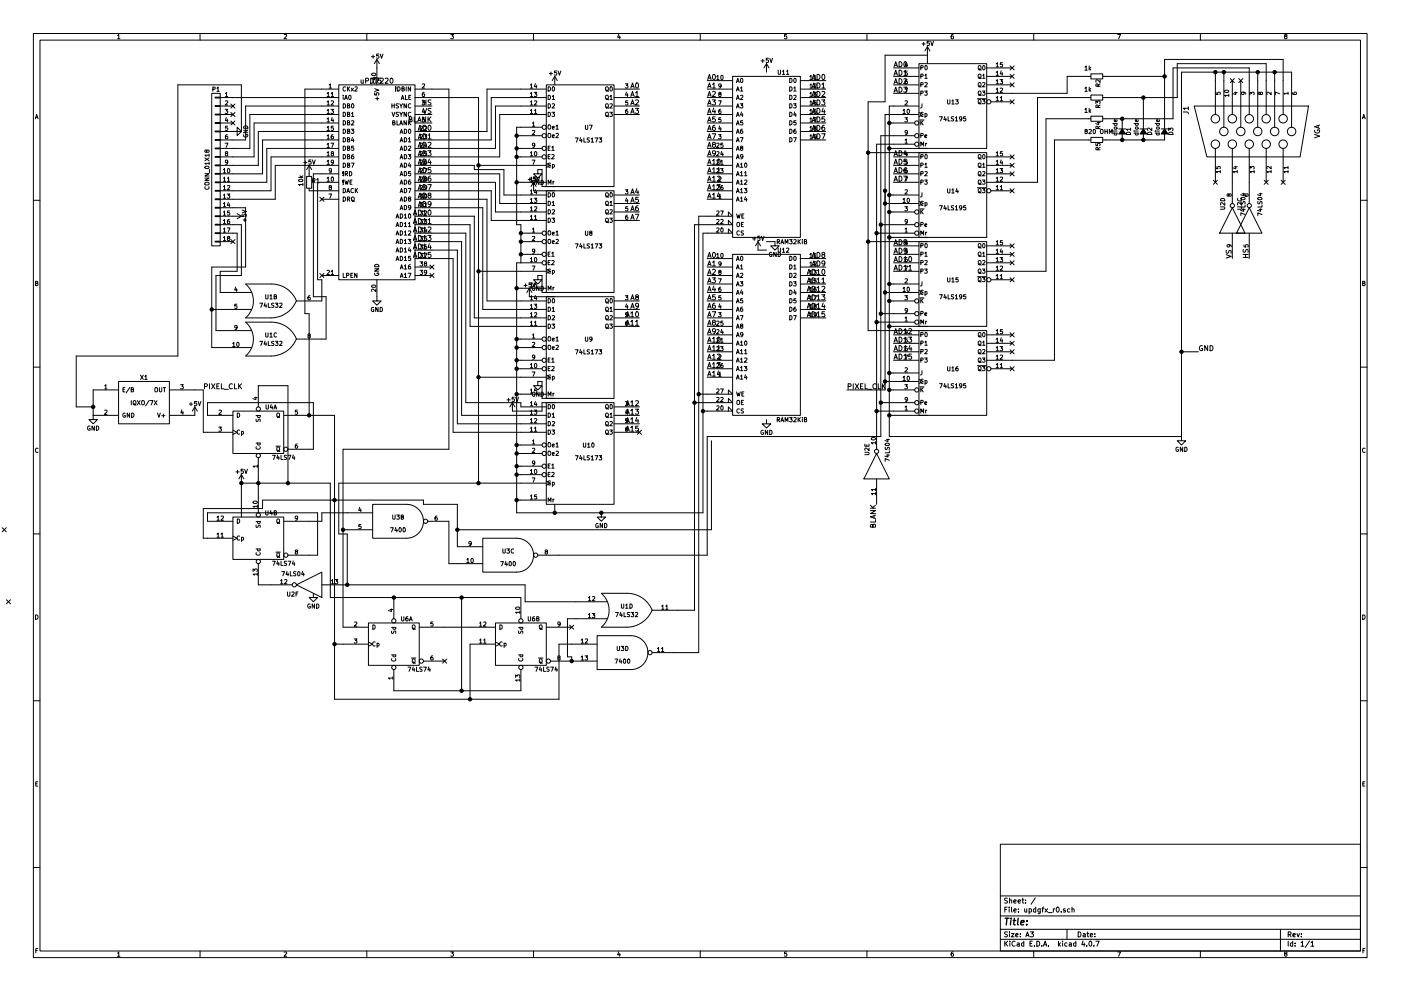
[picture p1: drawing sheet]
<svg xmlns="http://www.w3.org/2000/svg" width="420mm" height="297mm" viewBox="0 0 420 297" stroke-linecap="round" stroke-linejoin="round" font-family="sans-serif">
<g fill="none" stroke="#000" stroke-width=".3">
<path d="M10 10h400v277h-400zM12 12h396v273.1h-396zM35.3 10.7l.3-.4v1.3M35.3 11.6h.7M60 10v2M85.2 10.4l.5-.1 .3 .4-.8 .9h.8M110 10v2M111.4 17h1M111.9 16.5v1M113 17.8v7.6M113 17.8l-.7 1.3M113 17.8l.8 1.3"/>
<path d="M113.6 16.2h-.6l-.1 .6h.7v.5h-.7M114 16.2l.4 1.3 .5-1.3M135.2 10.3h.8l-.4 .5 .4 .3-.1 .4h-.7M160 10v2M185.5 10.2l-.3 1h.8M185.9 10.8v.8M210 10v2M228.2 18.2h1M228.7 17.8v.9M229.9 19.1l-.8 1.3M229.9 19.1v2.5M229.9 19.1l.7 1.3"/>
<path d="M230.4 17.5h-.6v.5h.6v.6h-.6M230.9 17.5l.4 1.2 .4-1.2M235.9 10.3h-.6v.6h.6l.1 .5-.3 .2-.4-.1M260 10v2M268.2 19.6h.8M269.6 18.5a.77 .77 0 0 1 .9 .8 .77 .77 0 0 1-.9 .7zM271.3 18.6l.1-.1a.74 .74 0 0 1 .6 .8 .74 .74 0 0 1-.7 .7l-.2-.6zM271.7 18.7l-.3 .9h.8M272 19.2v.9M275.6 19.1h20.3v25.4h-20.3zM276.5 13.2h1M277 12.7v1"/>
<path d="M277.5 19.8l.1-.1a.61 .61 0 0 1 .5 .6 .61 .61 0 0 1-.6 .6zM278.1 16.5h-12.7v14h-5.1v68.6h17.8M278.1 14v5.1M278.1 14l-.7 1.3M278.1 14l.8 1.3M278.7 12.4h-.6l-.1 .6h.7v.5h-.7M279.1 12.4l.4 1.3 .5-1.3M285.9 10.3l-.6 .3-.1 .8 .3 .2 .4-.1v-.6l-.4-.1-.3 .3M293.4 19.8l.2-.1 .5 .1 .1 .7-.3 .4-.5-.2zM294.8 19.8l.2-.1a.61 .61 0 0 1 .4 .6 .61 .61 0 0 1-.5 .6zM298.8 19.1l.3-.3v1.3M300.6 18.8h-.6v.6h.6v.5h-.6"/>
<path d="M302.9 19.7l1.2 1.3M304.1 19.7l-1.2 1.3M310 10v2M326.6 19.7v1.3M335.2 10.3h.8l-.5 1.3M360 10v2M385.5 10.9l-.3-.3 .3-.3 .4 .1v.4a.5 .5 0 0 0-.5 .2 .5 .5 0 0 0 0 .5l.3 .1 .3-.2-.3-.5M10.6 35.6l.4-1.3 .4 1.3M10.7 35.2h.6M63.5 28h2.5v45.7h-2.5zM63.8 26.8l.6-.1 .1-.5-.7-.1v1.3M64.5 39.3h1.5v.2h-1.5z"/>
<path d="M64.5 36.7h1.5v.3h-1.5zM64.5 34.2h1.5v.3h-1.5zM64.5 31.7h1.5v.2h-1.5zM64.5 29.1h1.5v.3h-1.5zM65 26.5l.4-.4v1.3M65 27.4h.8M66 31.8h3.8M66 34.3h3.8M66 36.9h3.8M66 29.2h35.6M66 39.4h6.4v-14h-19.1v81.3h-30.4v15.3h5M67.5 32.8h.8l-.4 .4 .3 .1v.6h-.7"/>
<path d="M67.6 28l.3-.3v1.2M67.6 30.3l.5-.1 .2 .4-.8 .9h.8M67.6 28.9h.7M67.9 35.2l-.3 .9h.8M68.2 35.7v.9M68.2 37.8h-.6v.6h.6v.6h-.6M69.2 31.2l1.3 1.2M69.2 36.3l1.3 1.2M69.2 33.7l1.3 1.2M69.8 39.4h1.3v-1.3l1.3 1.3-1.3 1.3v-1.3M70.5 31.2l-1.3 1.2M70.5 36.3l-1.3 1.2"/>
<path d="M70.5 33.7l-1.3 1.2M73.1 39.1h1.2l-1.2 .7h1.2M73.1 38a.69 .69 0 0 1 .8-.2 .69 .69 0 0 1 .4 .6h-1.2zM98.1 28l.4-.3v1.2M98.1 30.6l.4-.4v1.3M98.1 33.1l.4-.3v1.2M98.1 35.6l.4-.3v1.3M98.1 38.2l.4-.4v1.3M98.1 28.9h.7M98.1 31.5h.7M98.1 34h.7M98.1 36.6h.7"/>
<path d="M98.1 39.1h.7M98.7 25.5l.4-.4v1.3M98.7 26.4h.7M99.2 32.8h.8l-.4 .4 .4 .1v.6h-.8M99.3 28l.4-.3v1.2M99.3 30.3l.5-.1 .2 .4-.8 .9h.8M99.3 28.9h.7M99.6 35.2l-.3 .9h.8M99.9 35.7v.9M100 37.8h-.6l-.1 .6h.7v.6h-.7M101.6 25.4h22.9v58.5h-22.9zM101.6 26.7h-10.2v67.3h1.3v30.5"/>
<path d="M101.6 31.8h-27.9v10.1h-7.7M101.6 34.3h-26.7v10.2h-8.9M101.6 36.9h-25.4v10.1h-10.2M101.6 39.4h-24.1v10.2h-11.5M102.9 28.6v.1M102.9 31.1a.64 .64 0 0 1 .7 .6 .64 .64 0 0 1-.7 .7zM102.9 33.6a.64 .64 0 0 1 .7 .7 .64 .64 0 0 1-.7 .6zM102.9 36.2a.64 .64 0 0 1 .7 .6 .64 .64 0 0 1-.7 .7zM102.9 38.7a.64 .64 0 0 1 .7 .7 .64 .64 0 0 1-.7 .6zM102.9 29v.8M103.4 29.8l.4-1.2 .4 1.2M103.5 29.4h.6"/>
<path d="M103.6 26.1a.56 .56 0 0 0-.7 .5 .56 .56 0 0 0 .7 .6M104.2 31.7l.6-.1v-.4l-.6-.1v1.3h.5l.2-.5-.3-.2M104.2 34.2l.6-.1v-.4l-.6-.1v1.3h.5l.2-.4-.3-.3M104.2 36.8l.6-.1v-.4l-.6-.1v1.3h.5l.2-.5-.3-.2M104.2 39.3l.6-.1v-.4l-.6-.1v1.3h.5l.2-.4-.3-.3M104.2 26v1.3M104.4 26.6l.5 .7M104.7 28.7l.2-.1a.61 .61 0 0 1 .4 .6 .61 .61 0 0 1-.6 .6zM104.9 26l-.7 .7M105.3 38.7h.8l-.4 .5 .4 .1v.6h-.8M105.3 26.4l.7 .9M105.4 34l.4-.4v1.3"/>
<path d="M105.4 36.3l.5-.1 .2 .3-.8 1h.8M105.4 34.9h.7M105.5 31.2l.2-.1a.61 .61 0 0 1 .5 .6 .61 .61 0 0 1-.6 .6zM106 26.4l-.7 .9M106.4 26.1l.5-.1 .2 .4-.8 .9h.8M108.3 23.9l.1 1 .5-.1M108.9 23.9v1.1M109.7 24.2h.7l.1-.6-.8-.2v1.6M111.2 23.4a.77 .77 0 0 1 .9 .8 .77 .77 0 0 1-.9 .8zM111.5 22.1a.76 .76 0 0 1 1.2 .3 .66 .66 0 0 1-.7 .3 .66 .66 0 0 1-.5-.6zM111.9 23.4v1.3l.3 .3 .6-.3v-1.3M111.9 23.3h.8"/>
<path d="M112.3 23.1v.8l-.9-.3M112.3 27.8v.7h.6v-.7h.6v.7M112.3 26.6l1.3 .4-1.3 .4M112.6 23.4h1l-.7 1.6M112.6 29.6h1M113.1 29.1v.9M114.1 23.6l.6-.2 .3 .5-1 1.1h1M114.2 23.4h-.7l-.1 .8 .7-.1 .2 .6-.3 .3-.6-.2M115.5 23.6l.6-.2 .3 .5-.9 1.1h.9M117.2 23.5l.1-.1a.74 .74 0 0 1 .6 .8 .74 .74 0 0 1-.7 .7l-.2-.5zM117.5 31.1v1.3M117.5 31.7h.7"/>
<path d="M117.6 33.6l.4 1.3 .4-1.3M117.8 36.8l.6-.1v-.4l-.6-.1v1.3h.5l.2-.5-.3-.2M118.2 31.1v1.3M118.7 27.2v.1M118.7 26v.8M119 36.2v1.3h.7M119.3 26a.64 .64 0 0 1 .7 .7 .64 .64 0 0 1-.7 .6zM119.5 31.2h-.6l-.1 .4a.54 .54 0 0 1 .7 .6l-.7 .1M119.5 33.7h-.6l-.1 .4a.54 .54 0 0 1 .7 .7h-.7M119.9 31.1l.4 .7 .4-.7M119.9 33.6l.4 .7 .4-.7M119.9 37.5l.4-1.3 .4 1.3"/>
<path d="M120 40l.4-1.3 .4 1.3M120 37.1h.6M120.1 39.6h.6M120.3 31.8v.6M120.3 34.3v.6M120.3 29.8l.4-1.2 .5 1.2M120.4 29.4h.6M120.5 26.6l.7-.1v-.4l-.7-.1v1.3h.5l.3-.4-.3-.3M121.3 38.7a.64 .64 0 0 1 .7 .7 .64 .64 0 0 1-.7 .6zM121.6 28.6v1.2h.6M121.8 26v1.3M121.9 31.1v1.3l-.7-1.3v1.3"/>
<path d="M121.9 33.6v1.3l-.7-1.3v1.3M121.9 36.2v1.3l-.7-1.3v1.3M122.5 36.2v1.3M122.6 38.8l.2-.1a.61 .61 0 0 1 .4 .7 .61 .61 0 0 1-.5 .5zM122.6 29.1h.4M122.7 36.7l.5 .8M122.7 35.7h.7v-.5l-.7-.2v1.5h.6l.3-.5-.4-.3M123.1 26v1.3l-.7-1.3v1.3M123.2 31.2a.56 .56 0 0 0-.8 .5 .56 .56 0 0 0 .8 .5M123.2 33.7a.56 .56 0 0 0-.8 .6 .56 .56 0 0 0 .8 .5M123.2 36.2l-.7 .7M123.2 28.6h-.6v1.2h.6"/>
<path d="M124.2 35v1.5h.8M124.5 26.7h10.1v108h-31.7v53.3h7.6M124.5 31.8h5M124.5 34.3h5M124.5 36.9h5M124.5 29.2h19v115.6M125.3 36.5l.5-1.5 .5 1.5M125.4 36.1h.7M125.4 39.1l.5-1.5 .5 1.5M125.6 38.6h.7M126 37.9l.5-.1 .2 .4-.7 .9h.7M126.6 30.2h.8l-.5 .5 .4 .1v.6h-.7"/>
<path d="M126.6 25.2l.5-.1 .3 .4-.8 .9h.8M126.8 29.9v1.6M126.8 30.7h.9M126.9 32.7l-.3 .9h.8M126.9 37.6a.77 .77 0 0 1 .9 .7 .77 .77 0 0 1-.9 .8zM126.9 32.5l.6 1.5 .5-1.5M127.2 27.7l-.5 .3-.1 .7 .3 .2 .4-.1-.1-.6h-.3l-.3 .2M127.2 33.2v.8M127.3 37.9l.4-.1 .3 .4-.8 .9h.8M127.3 35.3h-.6l-.1 .6h.7v.5h-.7M127.7 35v1.5l-.9-1.5v1.5M127.7 29.9v1.6"/>
<path d="M128.4 35v1.5M128.5 37.7l.3-.1a.74 .74 0 0 1 .5 .7 .74 .74 0 0 1-.7 .7l-.2-.5zM128.6 35.7l.7 .8M129.3 30l-.9 .1a.63 .63 0 0 0 .8 .8l-.1 .5h-.7M129.3 32.5l-.9 .1a.63 .63 0 0 0 .8 .8l-.1 .5h-.7M129.3 35l-.9 .9M159.1 33.1l.3-.3v1.2M159.1 30.6l.3-.4v1.3M159.1 28l.3-.3v1.2M159.1 25.5l.3-.4v1.3M159.1 26.4h.7M159.1 28.9h.7"/>
<path d="M159.1 31.5h.7M159.1 34h.7M159.7 36.9l.3-.3v1.2M159.7 39.2l.4-.1 .3 .4-.8 .9h.8M159.7 37.8h.7M160.2 27.7h.8l-.4 .5 .3 .1v.5h-.7M160.3 33.1l.3-.3v1.2M160.3 30.3l.5-.1 .2 .4-.8 .9h.8M160.3 34h.7M160.6 25.1l-.3 .9h.7M160.9 25.5v.9M162.6 38.1h-7.7v29.2h1.3v11.5"/>
<path d="M163.8 25.4h20.3v30.5h-20.3zM163.8 26.7h-17.8v12.7h-21.5M163.8 31.8h-15.2v12.7h-24.1M163.8 34.3h-13.9v12.7h-25.4M163.8 29.2h-16.5v12.7h-22.8M164.4 33.6a.64 .64 0 0 1 .7 .7 .64 .64 0 0 1-.7 .6zM164.4 31.1a.64 .64 0 0 1 .7 .6 .64 .64 0 0 1-.7 .7zM164.4 28.6a.64 .64 0 0 1 .7 .6 .64 .64 0 0 1-.7 .6zM164.4 26a.64 .64 0 0 1 .7 .7 .64 .64 0 0 1-.7 .6zM164.5 37.5h.5l.2 .4-.3 .8-.5-.2zM164.7 22.1h1M165.2 21.6v.9"/>
<path d="M165.5 33.6h.8l-.4 .5 .4 .1v.6h-.8M165.6 31.2l.5-.1 .2 .4-.8 .9h.8M165.6 28.9l.4-.3v1.2M165.6 29.8h.7M165.7 38.3l.5-.1v-.3l-.5 .1v.6h.5M165.7 26.1l.2-.1a.61 .61 0 0 1 .5 .7 .61 .61 0 0 1-.6 .5zM166.4 22.9l-.8 1.3M166.4 22.9v2.5M166.4 22.9l.7 1.3M166.8 37.8l.3-.3v1.2M166.8 38.7h.7M166.9 21.3h-.6v.6h.6v.5h-.6"/>
<path d="M167.4 21.3l.4 1.2 .4-1.2M175.6 37.5v1l.2 .3 .5-.3v-1M176.8 37.5h.8l-.5 1.3M181.7 28.7l.2-.1 .5 .1v.7l-.3 .4-.4-.2zM181.7 31.3l.2-.2 .5 .2v.6l-.3 .5-.4-.2zM181.7 33.8l.2-.2 .5 .2v.7l-.3 .4-.4-.2zM181.8 26.1h.5l.1 .3-.3 .9-.4-.2zM181.8 27l.7 .4M181.8 29.5l.7 .4M181.8 32.1l.7 .4M181.8 34.6l.7 .4M182.9 33.6h.7l-.4 .5 .4 .1v.6h-.7"/>
<path d="M182.9 28.9l.4-.3v1.2M182.9 31.2l.5-.1 .2 .4-.7 .9h.7M182.9 29.8h.7M183 26.1l.2-.1a.61 .61 0 0 1 .5 .7 .61 .61 0 0 1-.6 .5zM184.1 26.7h7.7M184.1 31.8h7.7M184.1 34.3h7.7M184.1 29.2h7.7M187.5 25.1h.8l-.4 .5 .4 .1v.6h-.8M187.9 27.6l-.3 .9h.8M188.2 32.8l-.5 .3-.1 .7 .2 .2 .5-.1-.1-.6-.4-.1-.2 .3M188.2 28.1v.8"/>
<path d="M188.3 30.2h-.6l-.1 .6h.7v.6h-.7M189.2 26.4l.5-1.5 .5 1.5M189.2 28.9l.5-1.5 .5 1.5M189.2 31.5l.5-1.6 .5 1.6M189.2 34l.5-1.5 .5 1.5M189.3 25.9h.7M189.3 28.5h.7M189.3 31h.7M189.3 33.6h.7M190.6 32.5h.9l-.5 .6 .5 .2-.1 .5-.2 .2-.6-.2M190.6 27.8l.5-.4v1.5M190.6 30.1l.6-.2 .3 .5-.9 1.1h.9"/>
<path d="M190.6 28.9h.9M190.8 24.9h.2a.74 .74 0 0 1 .5 .7 .74 .74 0 0 1-.7 .7l-.2-.5zM212.1 26.7h7.6M212.1 31.8h7.6M212.1 34.3h7.6M212.1 36.9h7.6M212.1 29.2h7.6M212.1 39.4h7.6M212.1 24.2h7.6M212.2 23.8l.6-1.5 .5 1.5M212.2 26.4l.6-1.5 .5 1.5M212.2 28.9l.6-1.5 .5 1.5"/>
<path d="M212.2 31.5l.6-1.6 .5 1.6M212.2 34l.6-1.5 .5 1.5M212.2 36.5l.6-1.5 .5 1.5M212.2 39.1l.6-1.5 .5 1.5M212.4 38.6h.7M212.4 23.4h.7M212.4 25.9h.7M212.4 28.5h.7M212.4 31h.7M212.4 33.6h.7M212.4 36.1h.7M213.6 29.9h1l-.6 .6 .6 .3-.1 .5-.3 .2-.6-.2"/>
<path d="M213.7 25.3l.4-.4v1.5M213.7 27.5l.5-.1 .4 .4-1 1.1h1M213.7 26.4h.9M213.8 22.5l.2-.2a.74 .74 0 0 1 .6 .8 .74 .74 0 0 1-.7 .7l-.2-.5zM214 32.4l-.3 1.1h.9M214.4 37.6l-.7 .3v.9l.3 .3 .5-.2-.1-.7-.4-.1-.3 .3M214.4 33v1M214.5 35h-.8v.7h.7l.2 .6-.4 .2-.5-.1M214.9 22.9l.4-.3v1.3M214.9 23.9h.7M215.5 30.2h.8l-.5 1.3M215.8 28.2l-.3-.2 .3-.3 .4 .1v.3a.52 .52 0 0 0-.5 .1 .52 .52 0 0 0-.1 .6h.6l-.2-.6"/>
<path d="M215.8 37.8l-.3 .9h.8M216.1 32.8l-.5 .3-.1 .7 .3 .2 .4-.1-.1-.6-.3-.1-.3 .3M216.1 38.2v.9M216.2 35.3h-.6l-.1 .6h.7v.5h-.7M216.3 25.7l-.3 .2-.4-.1v-.6l.4-.1 .3 .3-.1 .7-.6 .3M216.3 22.7l.1-.1a.61 .61 0 0 1 .5 .6 .61 .61 0 0 1-.6 .6zM219.7 22.9h20.3v48.3h-20.3zM220.9 40l.4-1.3 .4 1.3M220.9 37.5l.4-1.3 .4 1.3M220.9 34.9l.4-1.3 .4 1.3M220.9 32.4l.4-1.3 .4 1.3M220.9 29.8l.4-1.2 .4 1.2"/>
<path d="M220.9 27.3l.4-1.3 .4 1.3M220.9 24.8l.4-1.3 .4 1.3M221 37.1h.6M221 29.4h.6M221 39.6h.6M221 34.5h.6M221 32h.6M221 26.9h.6M221 24.4h.6M222 31.1h.8l-.4 .5 .3 .1v.5h-.7M222.1 28.7l.5-.1 .2 .3-.8 .9h.8M222.1 26.4l.3-.4v1.3"/>
<path d="M222.1 27.3h.7M222.2 23.6l.2-.1a.61 .61 0 0 1 .4 .6 .61 .61 0 0 1-.6 .6zM222.4 33.6l-.3 .9h.7M222.7 38.7l-.6 .3v.7l.2 .3 .4-.1v-.6l-.4-.1-.2 .2M222.7 34v.9M222.7 36.2h-.6v.6h.6v.5h-.6M233.4 21v1l.2 .3 .5-.3v-1M234.6 21.4l.4-.4v1.3M234.6 22.3h.8M235.9 21.4l.3-.4v1.3M235.9 22.3h.7M236.8 23.5a.64 .64 0 0 1 .7 .6 .64 .64 0 0 1-.7 .7z"/>
<path d="M236.8 26a.64 .64 0 0 1 .7 .7 .64 .64 0 0 1-.7 .6zM236.8 28.6a.64 .64 0 0 1 .7 .6 .64 .64 0 0 1-.7 .6zM236.8 31.1a.64 .64 0 0 1 .7 .6 .64 .64 0 0 1-.7 .7zM236.8 33.6a.64 .64 0 0 1 .7 .7 .64 .64 0 0 1-.7 .6zM236.8 36.2a.64 .64 0 0 1 .7 .6 .64 .64 0 0 1-.7 .7zM236.8 38.7a.64 .64 0 0 1 .7 .7 .64 .64 0 0 1-.7 .6zM238 31.1h.8l-.5 .5 .4 .1v.5h-.7M238 26.4l.4-.4v1.3M238 28.7l.5-.1 .3 .3-.8 .9h.8M238 27.3h.8M238.2 23.6l.1-.1a.61 .61 0 0 1 .5 .6 .61 .61 0 0 1-.6 .6zM238.3 33.6l-.3 .9h.8"/>
<path d="M238.6 38.7l-.5 .3-.1 .7 .3 .3 .4-.1-.1-.6-.3-.1-.3 .2M238.6 34v.9M238.7 36.2h-.6l-.1 .6h.7v.5h-.7M240 26.7h7.6M240 31.8h7.6M240 34.3h7.6M240 36.9h7.6M240 29.2h7.6M240 39.4h7.6M240 24.2h7.6M242.9 22.9l.3-.3v1.3M242.9 25.5l.3-.4v1.3"/>
<path d="M242.9 28l.3-.3v1.2M242.9 30.6l.3-.4v1.3M242.9 33.1l.3-.3v1.2M242.9 35.6l.3-.3v1.3M242.9 38.2l.3-.4v1.3M242.9 26.4h.7M242.9 28.9h.7M242.9 31.5h.7M242.9 34h.7M242.9 36.6h.7M242.9 39.1h.7M242.9 23.9h.7"/>
<path d="M243.5 23.8l.5-1.5 .6 1.5M243.5 26.4l.5-1.5 .6 1.5M243.5 28.9l.5-1.5 .6 1.5M243.5 31.5l.5-1.6 .6 1.6M243.5 34l.5-1.5 .6 1.5M243.5 36.5l.5-1.5 .6 1.5M243.5 39.1l.5-1.5 .6 1.5M243.7 38.6h.7M243.7 23.4h.7M243.7 25.9h.7M243.7 28.5h.7M243.7 31h.7"/>
<path d="M243.7 33.6h.7M243.7 36.1h.7M244 27.7h.8l-.4 .5 .4 .1v.5h-.8M244 35.3h.9l-.6 1.3M244.1 22.9l.3-.3v1.3M244.1 25.2l.5-.1 .2 .4-.8 .9h.8M244.1 23.9h.7M244.3 38.4l-.2-.3 .2-.3 .5 .1v.3a.52 .52 0 0 0-.6 .2 .52 .52 0 0 0-.1 .6h.7l-.2-.6M244.7 32.8l-.6 .3v.7l.2 .2 .5-.1-.1-.6-.4-.1-.2 .3M244.8 30.2h-.7v.6h.7v.6h-.7M245 22.3a.77 .77 0 0 1 .9 .8 .77 .77 0 0 1-.9 .7zM245 24.9a.77 .77 0 0 1 .9 .7 .77 .77 0 0 1-.9 .8z"/>
<path d="M245 27.4a.77 .77 0 0 1 .9 .8 .77 .77 0 0 1-.9 .7zM245 29.9a.77 .77 0 0 1 .9 .8 .77 .77 0 0 1-.9 .8zM245 32.5a.77 .77 0 0 1 .9 .7 .77 .77 0 0 1-.9 .8zM245 35a.77 .77 0 0 1 .9 .8 .77 .77 0 0 1-.9 .7zM245 37.6a.77 .77 0 0 1 .9 .7 .77 .77 0 0 1-.9 .8zM246.4 29.9h1l-.5 .6 .5 .3-.1 .5-.2 .2-.7-.2M246.5 25.3l.4-.4v1.5M246.5 27.5l.6-.1 .3 .4-1 1.1h1M246.5 26.4h.9M246.6 22.5l.3-.2a.74 .74 0 0 1 .5 .8 .74 .74 0 0 1-.7 .7l-.2-.5zM246.9 32.4l-.4 1.1h.9M247.2 37.6l-.6 .3-.1 .9 .3 .3 .5-.2-.1-.7-.4-.1-.3 .3"/>
<path d="M247.2 33v1M247.3 35h-.7l-.1 .7h.7l.2 .6-.3 .2-.6-.1M266.7 36.9h7.6M268 20.4h7.6M268 22.9h7.6M268 25.4h7.6M268 28h7.6M268.1 20l.5-1.5 .5 1.5M268.1 22.6l.5-1.6 .5 1.6M268.1 25.1l.5-1.5 .5 1.5M268.1 27.6l.5-1.5 .5 1.5M268.2 22.1h.8"/>
<path d="M268.2 24.7h.8M268.2 27.2h.8M269.6 21a.77 .77 0 0 1 .9 .8 .77 .77 0 0 1-.9 .8zM269.6 23.6a.77 .77 0 0 1 .9 .7 .77 .77 0 0 1-.9 .8zM269.6 26.1a.77 .77 0 0 1 .9 .8 .77 .77 0 0 1-.9 .7zM270.8 33.1l.4-.3v1.2M270.8 34h.7M271 26.1h1l-.6 .6 .6 .3-.1 .5-.2 .1-.7-.1M271.1 21.5l.4-.5v1.6M271.1 23.7l.6-.1 .3 .4-1 1.1h1M271.1 22.6h.9M271.3 35.3h.8l-.4 .5 .4 .1v.5h-.8"/>
<path d="M271.3 26.4h.9l-.5 1.3M271.4 30.3l.5-.1 .2 .4-.8 .9h.8M272 23.9l-.5 .3-.1 .7 .3 .2 .4-.1-.1-.6-.3-.1-.3 .3M272.1 21.3h-.6l-.1 .6h.7v.6h-.7M272.1 39.6l-.2 .3-.4-.1v-.6l.4-.1 .2 .2v.8l-.6 .3M272.1 32.9l.2-.1a.61 .61 0 0 1 .5 .6 .61 .61 0 0 1-.6 .5zM275.6 33.7l1.3 .6-1.3 .7M275.6 31.8h-8.9v99h87.6M275.6 34.3h-10.2v82.6h-11.4M275.8 36h1.3M276.1 20.3h.7v-.5l-.7-.1v1.2M276.1 22.9l.7-.1v-.5l-.7-.1v1.3"/>
<path d="M276.1 25.4l.7-.1v-.4l-.7-.1v1.2M276.1 28l.7-.1v-.5l-.7-.1v1.3M276.1 36.2v1.3M276.3 36.7l.6 .8M276.5 31.1v1.1l-.5 .2M276.9 33.7a.56 .56 0 0 0-.8 .6 .56 .56 0 0 0 .8 .5M276.9 36.2l-.8 .7M277.3 27.3h.8l-.5 .5 .4 .1v.5h-.7M277.4 22.6l.3-.4v1.3M277.4 24.9l.5-.1 .2 .3-.8 .9h.8M277.4 23.5h.7M277.4 34.1l.4-.1 .2 .3-.1 .5h-.5"/>
<path d="M277.4 34v1.3M281.8 35h.8l-.5 1.3M283.3 34.9l-.2 .9h.7M283.6 35.4v.9M284.2 29.9v1l.2 .3 .5-.3v-1M284.3 35v1.3h.6M285.4 30.3l.4-.4v1.3M285.4 31.2h.8M286 35h-.6l-.1 .5a.54 .54 0 0 1 .7 .6l-.7 .1M286.5 35.3l.4-.3v1.3M286.5 36.3h.7M286.6 29.9h.8l-.5 .5 .4 .1v.6h-.7"/>
<path d="M288.4 35.5l-.2 .3-.4-.1v-.6l.4-.1 .2 .2v.8l-.6 .3M289.6 35h-.6v.6h.6v.5h-.6M293.1 29.6h2.6M293.4 30l.2-.2 .5 .2 .1 .7-.3 .4-.5-.2zM293.4 27.5l.2-.2 .5 .2 .1 .6-.3 .5-.5-.2zM293.4 24.9l.2-.1 .5 .1 .1 .7-.3 .4-.5-.2zM293.4 22.4l.2-.2 .5 .2 .1 .6-.3 .5-.5-.2zM293.6 30.8l.7 .4M293.6 28.3l.7 .4M293.6 25.7l.7 .4M293.6 23.2l.7 .4M293.6 20.6l.7 .4"/>
<path d="M294.6 29.8h.8l-.4 .5 .4 .1v.6h-.8M294.6 27.3h.8l-.4 .5 .4 .1v.5h-.8M294.7 24.9l.5-.1 .2 .3-.8 .9h.8M294.7 22.6l.3-.4v1.3M294.7 23.5h.7M295.9 20.4h7.6M295.9 22.9h7.6M295.9 25.4h7.6M297.2 30.5h6.3M298.8 29.3l.3-.4v1.3M298.8 26.8l.3-.4v1.3M298.8 24.2l.3-.3v1.2"/>
<path d="M298.8 21.7l.3-.4v1.3M298.8 30.2h.7M298.8 27.7h.7M298.8 25.1h.7M298.8 22.6h.7M298.8 20.1h.7M299.9 23.9h.8l-.4 .4 .3 .1v.6h-.7M300 29.3l.3-.4v1.3M300 26.5l.5-.1 .2 .4-.8 .9h.8M300 30.2h.7M300.3 21.2l-.3 1h.7M300.6 21.7v.9"/>
<path d="M302.9 22.3l1.2 1.2M302.9 24.8l1.2 1.2M302.9 29.9l1.2 1.2M304.1 22.3l-1.2 1.2M304.1 24.8l-1.2 1.2M304.1 29.9l-1.2 1.2M325.4 20.1l.3-.4v1.3M325.4 26.5l.3-.4v1.3M325.4 32.8l.3-.4v1.3M325.4 27.4h.7M325.4 21h.7M325.4 33.7h.7"/>
<path d="M325.6 39.3l-.2-.2 .2-.3 .4 .1v.3a.52 .52 0 0 0-.5 .2 .52 .52 0 0 0-.1 .5h.6l-.1-.6M326.6 38.9l.5-.1 .2 .4-.8 .9h.8M326.6 26.1v1.3M326.6 32.4v1.3M326.8 20.5l.3 .5M326.8 26.9l.3 .5M326.8 33.2l.3 .5M327.1 20.2l-.5 .4M327.1 26.5l-.5 .5M327.1 32.9l-.5 .4M327.2 22.1h3.5v1.6h-3.5zM327.2 28.5h3.5v1.5h-3.5z"/>
<path d="M327.2 34.8h3.5v1.6h-3.5zM327.2 29.2h-16.1v25.4h-15.2M327.2 35.6h-13.5v45.7h-17.8M327.2 22.9h-7.2v5.1h-24.1M327.9 38.9l.2-.1a.61 .61 0 0 1 .5 .6 .61 .61 0 0 1-.6 .6zM328.7 31.1v-.8l.4 .4 .1-.4h.6v.8M329.1 36.7h.8M329.3 25.8l-.1-.6h-.4l-.1 .6h1.2M329.3 32.2l-.1-.6-.4-.1-.1 .7h1.2M329.3 38.5l-.1-.6h-.4l-.1 .6h1.2M329.5 36.6v.7l-.9-.3M329.9 23.9v.8l-.9-.8-.3 .2 .1 .5"/>
<path d="M329.9 25.1l-.6 .4M329.9 31.5l-.6 .4M329.9 37.8l-.6 .4M330 39l.3-.2 .5 .2v.6l-.3 .5-.5-.2zM330.7 29.2h22.4v-10.1h26.6v15.2M330.7 22.9h18.5M331.4 38.8v1.3M331.4 39.4h.7M332.1 38.8v1.3M333.7 39.3h.1M333.7 39.9h1.3M333.7 37h1.3"/>
<path d="M334.1 39.3h.9M334.2 39.9l-.1 .3 .3 .3 .5-.1v-.5M334.2 38.2l.5-.1 .3 .4-.6 .2-.3-.2zM334.2 37l-.1 .3 .3 .3 .5-.1v-.5M334.9 35.9l.1 .4-.2 .1h-.6v-.5h.2l.2 .5M335.5 38.6h2.1M336.5 35.6v6.3M337.8 39.8a.69 .69 0 0 1 .8-.2 .69 .69 0 0 1 .5 .7h-1.3zM339.1 38.7h-1.3l.4 .4M339.1 38.4v.7M340.1 39.3h.1M340.1 39.9h1.3"/>
<path d="M340.1 37h1.3M340.5 39.3h.9M340.6 39.9l-.1 .3 .2 .3 .6-.1v-.5M340.6 38.2l.5-.1 .3 .4-.7 .2-.2-.2zM340.6 37l-.1 .3 .2 .3 .6-.1v-.5M341.3 35.9l.1 .4-.3 .1h-.5v-.5h.2l.1 .5M341.9 38.6h2M342.9 29.2v12.7M344.2 39.8a.69 .69 0 0 1 .8-.2 .69 .69 0 0 1 .4 .7h-1.3zM345.4 38.4v.8l-.9-.8-.4 .2 .1 .5M346.4 39.3h.1M346.4 39.9h1.3"/>
<path d="M346.4 37h1.3M346.8 39.3h.9M346.9 39.9l-.1 .3 .3 .3 .5-.1v-.5M346.9 38.2l.5-.1 .3 .4-.6 .2-.3-.2zM346.9 37l-.1 .3 .3 .3 .5-.1v-.5M347.6 35.9l.1 .4-.2 .1h-.6v-.5h.2l.2 .5M348.2 38.6h2.1M350.5 39.2v-.8l.5 .4 .1-.4h.5v.8M350.5 39.8a.69 .69 0 0 1 .8-.2 .69 .69 0 0 1 .5 .7h-1.3zM354.9 33.6h1.3l.2 .5M356.4 32.4h-1.5l.4 .5M356.4 32v.9"/>
<path d="M358.1 31.8h34.3l-2.5 15.2h-28zM364.5 21.6v12.7M364.7 27.7v.6h.6v-.6h.5v.6M367 21.6v16.5M367.3 27.2a.76 .76 0 0 1 1.2 .2 .66 .66 0 0 1-.7 .3 .66 .66 0 0 1-.5-.5zM368.5 28.6h-1.3l.4 .3M368.5 28.2v.7M369 23.6l1.2 1.2M369.6 24.2v10.1M370.2 27.7h.8M370.2 23.6l-1.2 1.2M370.6 27.6v.7l-.9-.2"/>
<path d="M371.5 23.6l1.2 1.2M372.1 24.2v13.9M372.7 23.6l-1.2 1.2M372.8 27.6l.3 .2-.1 .4-.6 .1-.1-.5 .2-.2 .8 .1 .3 .5M374.6 34.3v-13.9h-22.8v15.2h-21.1M374.9 28.4v-.8l.4 .5 .1-.4h.6v.7M377.2 21.6v16.5M377.9 27.8l.6-.1v.6a.52 .52 0 0 1-.5-.1 .52 .52 0 0 1-.2-.5h-.3l-.1 .4 .2 .2 .3-.2M381.2 27.6v.8l-.9-.8-.4 .2 .1 .5M382.3 21.6v16.5M383.7 28.1l-1.2-.5v.8M384.8 34.3v-16.5h-35.6v24.1h-18.5"/>
<path d="M386.3 28h-1.3l.4 .3M386.3 27.6v.7M387.3 38.1v-16.5h-33v109.2M387.6 27.7l.3 .6h.7l.2-.2-.1-.4h-.6l-.1 .4 .3 .2M394.3 39a.69 .69 0 0 0 .7 .9 .69 .69 0 0 0 .6-1h-.5v.3M395.3 37.6v.8M395.8 37.5l-1.6 .5 1.6 .5M408.6 35.6l.4-1.3 .4 1.3M408.7 35.2h.6M61.4 53.4h1.3l-1.3 .7h1.3M61.4 52.1h1.3l-1.3 .7h1.3M61.4 47.3l1.3 .9"/>
<path d="M61.5 54.8l.8-.2 .3 .2 .1 .4-.4 .3-.7-.1zM61.5 56a.56 .56 0 0 0 .6 .7 .56 .56 0 0 0 .5-.7M61.5 49.9a.69 .69 0 0 1 1.2 .4 .66 .66 0 0 1-.7 .3 .66 .66 0 0 1-.5-.6zM62 45.2l.6-.2v.6a.52 .52 0 0 1-.6-.1 .52 .52 0 0 1-.2-.5h-.3l-.1 .4 .3 .3 .3-.3M62.7 49h-1.3l.4 .3M62.7 46.5h-1.3l.4 .4M62.7 46.2v.7M62.7 48.6v.7M62.7 47.3l-1.3 .9M62.8 50.8v1M64.5 59.6h1.5v.3h-1.5zM64.5 57.1h1.5v.2h-1.5z"/>
<path d="M64.5 54.5h1.5v.3h-1.5zM64.5 52h1.5v.2h-1.5zM64.5 49.4h1.5v.3h-1.5zM64.5 46.9h1.5v.3h-1.5zM64.5 44.4h1.5v.2h-1.5zM64.5 41.8h1.5v.3h-1.5zM67 50.9l.3-.4v1.3M67 53.4l.3-.3v1.2M67 56l.3-.4v1.3M67 58.5l.3-.3v1.2M67 54.3h.7M67 51.8h.7"/>
<path d="M67 56.9h.7M67 59.4h.7M67.5 42.9h.9l-.6 1.3M67.8 46l-.2-.2 .2-.3 .4 .1v.3a.52 .52 0 0 0-.5 .1 .52 .52 0 0 0-.1 .6h.6l-.1-.6M68.1 58.2h.8l-.4 .4 .4 .1v.6h-.8M68.2 40.4l-.6 .3v.7l.2 .2 .4-.1v-.6h-.4l-.2 .2M68.2 53.4l.4-.3v1.2M68.2 55.7l.5-.1 .2 .4-.8 .9h.8M68.2 54.3h.7M68.3 48.5l-.2 .3-.4-.1-.1-.6 .5-.1 .2 .2-.1 .8-.5 .3M68.3 50.6l.2-.1a.61 .61 0 0 1 .4 .7 .61 .61 0 0 1-.5 .5zM73.1 40.4a.57 .57 0 0 0 .6 .7 .57 .57 0 0 0 .5-.8h-.4v.2"/>
<path d="M89.6 53.2h1.2M89.6 53.9a.76 .76 0 0 1 1.2 .3 .66 .66 0 0 1-.7 .3 .66 .66 0 0 1-.5-.6zM90 52.7l.4 .5M90.8 55.3h-1.2l.3 .4M90.8 55v.7M90.8 52.7l-.5 .3M91.1 48.7h.9M91.6 48.2v1M91.9 52.9h1.6v3.5h-1.6zM92.7 56.4v.8h8.9M92.7 49.6v3.3M92.7 49.6l-.8 1.2"/>
<path d="M92.7 49.6l.8 1.2M93.3 47.9h-.6l-.1 .6h.7v.6h-.7M93.7 47.9l.4 1.3 .4-1.3M93.8 54.2l.6-.1v-.5l-.6-.1v1.3M94.1 54.2l.4 .6M95 53.9l.4-.4v1.3M95 54.8h.7M95.9 59.1l1.2 1.2M96.5 59.7h5.1M97.1 59.1l-1.2 1.2M98.1 53.4l.4-.3v1.2M98.1 40.7l.4-.3v1.2"/>
<path d="M98.1 43.3l.4-.4v1.3M98.1 45.8l.4-.3v1.2M98.1 48.3l.4-.3v1.3M98.1 54.3h.7M98.1 41.6h.7M98.1 44.2h.7M98.1 46.7h.7M98.1 49.3h.7M98.6 58.2h.9l-.6 1.2M98.9 56.1l-.2-.2 .2-.3 .5 .1v.3a.52 .52 0 0 0-.6 .2 .52 .52 0 0 0 0 .6h.6l-.2-.7M99.2 42.9h.9l-.6 1.3M99.4 51.1l-.2 .2-.4-.1v-.6l.4-.1 .2 .3v.7l-.6 .3"/>
<path d="M99.4 53.2l.2-.1a.61 .61 0 0 1 .5 .6 .61 .61 0 0 1-.6 .6zM99.5 46l-.2-.2 .2-.3 .5 .1v.3a.52 .52 0 0 0-.6 .1 .52 .52 0 0 0 0 .6h.6l-.2-.6M99.9 40.4l-.5 .3-.1 .7 .2 .2 .5-.1-.1-.6h-.4l-.2 .2M100 48.5l-.2 .3-.4-.1v-.6l.4-.1 .2 .2v.8l-.6 .3M101.6 54.6h-6.4v29.3h1.3v6.3h-7.6a8 8 0 0 0-7.6-5.1h-7.6M101.6 52.1h-7.6v36.8h3.8v12.7h-8.9a8 8 0 0 0-7.6-5h-7.6M101.6 49.6h-19.1v10.1h-16.5M101.6 47h-20.3v10.2h-15.3M101.6 41.9h-22.9v10.2h-12.7M101.6 44.5h-21.6v10.1h-14M102.9 59a.64 .64 0 0 1 .7 .7 .64 .64 0 0 1-.7 .6zM102.9 56.5a.64 .64 0 0 1 .7 .6 .64 .64 0 0 1-.7 .7z"/>
<path d="M102.9 52.6v.1M102.9 51.4v.8M102.9 55.1v.1M102.9 54v.7M102.9 41.3a.64 .64 0 0 1 .7 .6 .64 .64 0 0 1-.7 .6zM102.9 43.8a.64 .64 0 0 1 .7 .6 .64 .64 0 0 1-.7 .7zM102.9 46.3a.64 .64 0 0 1 .7 .7 .64 .64 0 0 1-.7 .6zM102.9 48.9a.64 .64 0 0 1 .7 .6 .64 .64 0 0 1-.7 .7zM103.4 54l.3 1.2 .3-.9 .2 .9 .3-1.2M103.5 52.1l.6-.1 .1-.5-.7-.1v1.3M103.8 52.1l.4 .6M104 57.8l.4-1.3 .5 1.3"/>
<path d="M104.1 57.4h.6M104.2 59.7l.6-.1 .1-.5-.7-.1v1.3M104.2 41.8l.6-.1v-.3l-.6-.1v1.2h.5l.2-.4-.3-.3M104.2 44.4l.6-.1v-.4l-.6-.1v1.3h.5l.2-.5-.3-.2M104.2 46.9l.6-.1v-.4l-.6-.1v1.3h.5l.2-.4-.3-.3M104.2 49.5l.6-.1v-.4l-.6-.1v1.3h.5l.2-.5-.3-.2M104.5 59.7l.4 .6M104.8 51.4a.64 .64 0 0 1 .7 .7 .64 .64 0 0 1-.7 .6zM105 54.5h.4M105.3 48.9h.9l-.6 1.3M105.6 59.1h.5l.1 .3-.3 .9-.4-.2zM105.6 54h-.6v1.2h.6"/>
<path d="M105.7 41.2l-.3 .9h.8M106 56.6a.56 .56 0 0 0-.8 .5 .56 .56 0 0 0 .8 .5M106 46.3l-.5 .3-.1 .8 .2 .2 .5-.1-.1-.6-.4-.1-.2 .3M106 41.7v.8M106.1 43.8h-.6l-.1 .6h.7v.5h-.7M106.6 56.5v1.3M106.7 57l.6 .8M107.3 56.5l-.7 .7M120 42.5l.4-1.2 .4 1.2M120 45.1l.4-1.3 .4 1.3M120 47.6l.4-1.3 .4 1.3M120 50.2l.4-1.3 .4 1.3"/>
<path d="M120 52.7l.4-1.3 .4 1.3M120 55.2l.4-1.2 .4 1.2M120 57.8l.4-1.3 .4 1.3M120.1 57.4h.6M120.1 59.9h.6M120.1 42.1h.6M120.1 44.7h.6M120.1 47.2h.6M120.1 49.8h.6M120.1 52.3h.6M120.1 54.8h.6M121.3 59a.64 .64 0 0 1 .7 .7 .64 .64 0 0 1-.7 .6z"/>
<path d="M121.3 41.3a.64 .64 0 0 1 .7 .6 .64 .64 0 0 1-.7 .6zM121.3 43.8a.64 .64 0 0 1 .7 .6 .64 .64 0 0 1-.7 .7zM121.3 46.3a.64 .64 0 0 1 .7 .7 .64 .64 0 0 1-.7 .6zM121.3 48.9a.64 .64 0 0 1 .7 .6 .64 .64 0 0 1-.7 .7zM121.3 51.4a.64 .64 0 0 1 .7 .7 .64 .64 0 0 1-.7 .6zM121.3 54a.64 .64 0 0 1 .7 .6 .64 .64 0 0 1-.7 .6zM121.3 56.5a.64 .64 0 0 1 .7 .6 .64 .64 0 0 1-.7 .7zM122.4 46.3h.8l-.4 .5 .3 .1v.6h-.7M122.4 56.5h.8l-.5 1.3M122.5 41.6l.3-.3v1.2M122.5 43.9l.5-.1 .2 .4-.8 .9h.8M122.5 42.5h.7"/>
<path d="M122.7 59.6l-.2-.3 .2-.3 .4 .1v.3a.52 .52 0 0 0-.5 .2 .52 .52 0 0 0-.1 .6h.6l-.1-.6M122.8 48.8l-.3 .9h.7M123.1 54l-.6 .3v.7l.2 .2 .4-.1v-.6l-.4-.1-.2 .3M123.1 49.3v.9M123.1 51.4h-.6v.6h.6v.6h-.6M124.5 59.7h21.5v30.5h17.8M124.5 57.2h22.8v8.9h16.5M124.5 52.1h25.4v8.9h13.9M124.5 54.6h24.1v8.9h15.2M124.5 49.6h17.7v1.2h8.9v7.7h12.7M125.4 41.6l.5-1.5 .5 1.5M125.4 44.2l.5-1.6 .5 1.6"/>
<path d="M125.4 46.7l.5-1.5 .5 1.5M125.4 49.2l.5-1.5 .5 1.5M125.4 51.8l.5-1.5 .5 1.5M125.4 54.3l.5-1.5 .5 1.5M125.4 56.9l.5-1.6 .5 1.6M125.4 59.4l.5-1.5 .5 1.5M125.6 41.2h.7M125.6 43.7h.7M125.6 46.3h.7M125.6 48.8h.7M125.6 51.3h.7M125.6 53.9h.7"/>
<path d="M125.6 56.4h.7M125.6 59h.7M126 58.2h.7l-.4 .4 .4 .1v.6h-.7M126 40.5l.5-.1 .2 .3-.7 .9h.7M126 43l.5-.1 .2 .4-.7 .9h.7M126 45.6l.5-.1 .2 .3-.7 .9h.7M126 48.1l.5-.1 .2 .3-.7 1h.7M126 50.6l.5-.1 .2 .4-.7 .9h.7M126 53.2l.5-.1 .2 .3-.7 .9h.7M126 55.7l.5-.1 .2 .4-.7 .9h.7M126.9 40.1a.77 .77 0 0 1 .9 .8 .77 .77 0 0 1-.9 .7zM126.9 42.6a.77 .77 0 0 1 .9 .8 .77 .77 0 0 1-.9 .8z"/>
<path d="M126.9 45.2a.77 .77 0 0 1 .9 .7 .77 .77 0 0 1-.9 .8zM126.9 47.7a.77 .77 0 0 1 .9 .8 .77 .77 0 0 1-.9 .7zM126.9 50.3a.77 .77 0 0 1 .9 .7 .77 .77 0 0 1-.9 .8zM126.9 52.8a.77 .77 0 0 1 .9 .8 .77 .77 0 0 1-.9 .7zM126.9 55.3a.77 .77 0 0 1 .9 .8 .77 .77 0 0 1-.9 .8zM126.9 57.9a.77 .77 0 0 1 .9 .7 .77 .77 0 0 1-.9 .8zM127.2 40.4h.8l-.5 .5 .4 .1v.5h-.7M127.2 50.5h.8l-.5 1.3M127.4 58.3l.1-.1a.61 .61 0 0 1 .5 .6 .61 .61 0 0 1-.6 .5zM127.5 53.6l-.2-.2 .2-.3 .4 .1v.3a.52 .52 0 0 0-.5 .1 .52 .52 0 0 0-.1 .6h.6l-.2-.6M127.5 42.8l-.2 1h.7M127.8 48l-.5 .3v.7l.2 .3 .4-.2-.1-.6h-.3l-.2 .2"/>
<path d="M127.8 43.3v.9M127.9 45.5h-.6v.5h.6v.6h-.6M128 56.1l-.3 .3-.3-.1-.1-.6 .4-.1 .3 .2-.1 .8-.5 .3M128.3 45.2h1l-.5 .6 .5 .2-.1 .5-.2 .2-.7-.2M128.3 55.3h1l-.6 1.6M128.4 40.5l.4-.4v1.5M128.4 42.8l.6-.2 .3 .5-1 1.1h1M128.4 41.6h.9M128.7 58.5l-.3-.3v-.2l.7-.1 .1 .5-.8 .4 .3 .6 .6-.3-.3-.6M128.8 47.6l-.4 1.1h.9M129.1 52.8l-.7 .3v.9l.3 .3 .5-.1-.1-.7-.4-.1-.3 .3M129.1 48.2v1"/>
<path d="M129.2 50.3h-.8v.7l.7-.1 .2 .6-.3 .3-.6-.2M143.5 49.6h20.3M154.9 54.6h8.9M154.9 44.5h7.7M154.9 47h7.7M154.9 40.7h7.7M158.4 53.8h1M158.9 53.3v1M159.1 45.8l.3-.3v1.2M159.1 53.4l.3-.3v1.2M159.1 59.8l.3-.4v1.3M159.1 57.2l.3-.3v1.3"/>
<path d="M159.1 54.3h.7M159.1 46.7h.7M159.1 58.2h.7M159.6 48h.8l-.5 1.3M160 54.6v2.6h6.4M160 54.6l-.7 1.3M160 54.6l.8 1.3M160.2 59.4h.8l-.4 .5 .3 .1v.6h-.7M160.3 54.1a.57 .57 0 0 0-.7 .6 .57 .57 0 0 0 .8 .5v-.5h-.3M160.4 43.4l-.3 .3-.3-.1-.1-.6 .4-.1 .3 .2-.1 .8-.5 .3M160.4 45.6l.2-.1a.61 .61 0 0 1 .4 .6 .61 .61 0 0 1-.5 .5zM160.6 56.8l-.3 .9h.7"/>
<path d="M160.6 53h-.6l-.1 .6h.7v.6h-.7M160.9 57.3v.9M160.9 53.1h-.6v.6h.6v.5h-.6M161 53l.4 1.3 .4-1.3M161.3 52.1h-1.3l1.3 1.3 1.3-1.3h-1.3v-1.3h1.3v5.1h3.8M161.6 54v1.3l-.7-1.3v1.3M162.3 54a.64 .64 0 0 1 .7 .7 .64 .64 0 0 1-.7 .6zM163.8 57.2h20.3v30.5h-20.3zM163.8 48.9l1.3 .7-1.3 .6M164.4 40.2l.2-.2 .5 .2 .1 .6-.3 .5-.5-.2zM164.4 55.2v-1.2l.4 .8 .4-.8v1.2M164.4 57.8a.64 .64 0 0 1 .7 .6 .64 .64 0 0 1-.7 .6z"/>
<path d="M164.4 44.4h.4M164.4 46.9h.4M165 43.8h-.6v1.3h.6M165 46.3h-.6v1.3h.6M165.1 49a.56 .56 0 0 0-.8 .5 .56 .56 0 0 0 .8 .5M165.5 44.2l.3-.4v1.3M165.5 46.4l.5-.1 .2 .4-.8 .9h.8M165.5 45.1h.7M165.7 40.8l.5-.1v-.2l-.5 .1v.6h.5M165.7 49.4l.3-.1 .3 .2-.2 .6h-.4M165.7 49.3v1.3M165.7 57.9l.2-.1a.61 .61 0 0 1 .5 .6 .61 .61 0 0 1-.6 .6z"/>
<path d="M165.8 54.4v.8M166.2 54.4l-.4 .2M166.8 40.1l.4-.1 .3 .3-.8 1h.8M172.5 41.3h.9l-.6 1.3M174.1 41.3l-.3 .9h.8M174.4 41.7v.9M175.1 41.3v1.3h.6M176.8 41.4h-.6l-.1 .4a.54 .54 0 0 1 .6 .7h-.6M177.3 41.7l.3-.4v1.3M177.3 42.6h.7M178.4 41.3h.9l-.6 1.3M179.7 41.3h.7l-.4 .5 .4 .1v.6h-.7"/>
<path d="M181.7 57.9l.2-.1 .5 .1v.7l-.3 .4-.4-.2zM181.8 58.7l.7 .4M183 57.9l.2-.1a.61 .61 0 0 1 .5 .6 .61 .61 0 0 1-.6 .6zM184.1 58.5h7.7M187.5 56.9h.8l-.4 .5 .4 .1v.5h-.8M187.9 59.3l-.3 1h.8M188.2 59.8v.9M189.2 58.1l.5-1.5 .5 1.5M189.3 57.7h.7M191 56.5l-.4 1.1h1M191.3 57.1v1M191.4 59.1h-.7l-.1 .8 .7-.1 .2 .6-.3 .3-.6-.2"/>
<path d="M212.1 59.7h7.6M212.1 57.2h7.6M212.1 52.1h7.6M212.1 54.6h7.6M212.1 41.9h7.6M212.1 44.5h7.6M212.1 47h7.6M212.1 49.6h7.6M212.2 41.6l.6-1.5 .5 1.5M212.2 44.2l.6-1.6 .5 1.6M212.2 46.7l.6-1.5 .5 1.5M212.2 49.2l.6-1.5 .5 1.5"/>
<path d="M212.2 51.8l.6-1.5 .5 1.5M212.2 54.3l.6-1.5 .5 1.5M212.2 56.9l.6-1.6 .5 1.6M212.2 59.4l.6-1.5 .5 1.5M212.4 41.2h.7M212.4 43.7h.7M212.4 46.3h.7M212.4 48.8h.7M212.4 51.3h.7M212.4 53.9h.7M212.4 56.4h.7M212.4 59h.7"/>
<path d="M213.6 40.1h1l-.6 1.5M213.7 48.1l.4-.4v1.5M213.7 50.7l.4-.4v1.5M213.7 53.2l.4-.4v1.5M213.7 55.8l.4-.5v1.6M213.7 58.3l.4-.4v1.5M213.7 49.2h.9M213.7 51.8h.9M213.7 54.3h.9M213.7 56.9h.9M213.7 59.4h.9M214 43.3l-.3-.3v-.2l.7-.1 .1 .4-.8 .5 .3 .6 .6-.3-.4-.6"/>
<path d="M214.6 45.8l-.4 .3-.5-.3v-.5l.5-.1a.96 .96 0 0 1-.1 1.5h-.3M214.9 48.1l.5-.1 .2 .3-.7 1h.7M214.9 50.6l.5-.1 .2 .4-.7 .9h.7M214.9 45.6l.5-.1 .2 .3-.7 .9h.7M214.9 43l.5-.1 .2 .4-.7 .9h.7M214.9 55.7l.5-.1 .2 .4-.7 .9h.7M215.1 55.3h.9l-.5 .6 .5 .3-.1 .5-.2 .2-.6-.2M215.1 50.7l.5-.4v1.5M215.1 52.9l.6-.1 .3 .4-.9 1.1h.9M215.1 51.8h.9M215.3 47.9l.2-.2a.74 .74 0 0 1 .5 .8 .74 .74 0 0 1-.7 .7l-.2-.5zM215.5 40.4h.8l-.5 .5 .4 .1v.5h-.7"/>
<path d="M215.5 57.8l-.4 1.1h1M215.5 58.5l.4-.3v1.2M215.5 53.2l.5-.1 .3 .3-.8 .9h.8M215.5 59.4h.8M215.8 58.4v1M216.1 50.5h.8l-.5 .5 .4 .1v.6h-.7M216.2 48.3l.3-.3v1.3M216.2 49.3h.7M216.4 45.4l-.2 .9h.7M216.7 55.6l-.5 .3v.7l.2 .3 .4-.1-.1-.7h-.3l-.2 .2M216.7 45.9v.8M216.8 42.9h-.6v.6h.6v.6h-.6"/>
<path d="M220.9 55.2l.4-1.2 .4 1.2M220.9 42.5l.4-1.2 .4 1.2M220.9 50.2l.4-1.3 .4 1.3M220.9 52.7l.4-1.3 .4 1.3M220.9 47.6l.4-1.3 .4 1.3M220.9 45.1l.4-1.3 .4 1.3M220.9 57.8l.4-1.3 .4 1.3M221 57.4h.6M221 59.9h.6M221 42.1h.6M221 44.7h.6M221 47.2h.6"/>
<path d="M221 49.8h.6M221 52.3h.6M221 54.8h.6M222 41.3h.8l-.5 1.2M222.1 59.4l.3-.4v1.3M222.1 54.3l.3-.3v1.2M222.1 49.2l.3-.3v1.3M222.1 51.8l.3-.4v1.3M222.1 56.9l.3-.4v1.3M222.1 55.2h.7M222.1 50.2h.7M222.1 52.7h.7"/>
<path d="M222.1 57.8h.7M222.3 44.3l-.2-.2 .2-.3 .4 .1v.3a.52 .52 0 0 0-.5 .2 .52 .52 0 0 0-.1 .5h.6l-.1-.6M222.8 46.9l-.2 .2h-.4l-.1-.7 .5-.1 .2 .3-.1 .7-.5 .3M223.2 56.5h.8l-.4 .5 .4 .1v.5h-.8M223.3 54.1l.5-.1 .2 .3-.8 .9h.8M223.3 51.8l.3-.4v1.3M223.3 52.7h.7M223.4 49l.2-.1a.61 .61 0 0 1 .4 .6 .61 .61 0 0 1-.5 .6zM223.6 59l-.3 .9h.8M223.9 59.4v.9M236.8 41.3a.64 .64 0 0 1 .7 .6 .64 .64 0 0 1-.7 .6zM238 41.3h.8l-.5 1.2"/>
<path d="M240 41.9h7.6M242.9 40.7l.3-.3v1.2M242.9 41.6h.7M243.5 41.6l.5-1.5 .6 1.5M243.7 41.2h.7M244.8 40.9l-.2 .3-.4-.1-.1-.6 .5-.1 .2 .2v.7l-.6 .3M245 40.1a.77 .77 0 0 1 .9 .8 .77 .77 0 0 1-.9 .7zM246.4 40.1h1l-.6 1.5M260.3 45.8h17.8M266.7 44.5h11.4M266.7 58.5h8.9M268 52.1h7.6"/>
<path d="M268 54.6h7.6M268 47h7.6M268 49.6h7.6M268.1 46.7l.5-1.5 .5 1.5M268.1 49.2l.5-1.5 .5 1.5M268.1 51.8l.5-1.5 .5 1.5M268.1 54.3l.5-1.5 .5 1.5M268.2 46.3h.8M268.2 48.8h.8M268.2 51.3h.8M268.2 53.9h.8M269.6 45.2a.77 .77 0 0 1 .9 .7 .77 .77 0 0 1-.9 .8z"/>
<path d="M269.6 47.7a.77 .77 0 0 1 .9 .8 .77 .77 0 0 1-.9 .7zM269.6 50.3a.77 .77 0 0 1 .9 .7 .77 .77 0 0 1-.9 .8zM269.6 52.8a.77 .77 0 0 1 .9 .8 .77 .77 0 0 1-.9 .7zM270.8 59.8l.4-.4v1.3M271 52.8h1l-.6 1.5M271.3 53.1h.9l-.5 1.2M271.4 42l.4-.4v1.3M271.4 57l.5-.1 .2 .3-.8 1h.8M271.4 42.9h.7M271.4 45.1l-.3 1.1h.9M271.7 45.4l-.3 .9h.8M271.8 50.3l-.7 .3v.9l.3 .3 .5-.2-.1-.7-.4-.1-.3 .3"/>
<path d="M271.8 45.7v1M271.9 47.7h-.8v.7h.7l.2 .6-.3 .2-.6-.1M272 50.5l-.5 .3-.1 .7 .3 .3 .4-.1-.1-.6-.3-.1-.3 .2M272 45.9v.8M272.1 48h-.6l-.1 .6h.7v.5h-.7M272.1 59.5l.2-.1a.61 .61 0 0 1 .5 .7 .61 .61 0 0 1-.6 .5zM274.3 40.7h-10.1v90.1h-52.1v35.6h-50.8M274.3 43.2h-11.4v91.5M275.6 45.8h20.3v25.4h-20.3zM276.1 43.8v-1.3l.5 .9 .4-.9v1.3M276.1 40.7l.7-.1v-.5l-.7-.1v1.3M276.1 47l.7-.1v-.5l-.7-.1v1.3"/>
<path d="M276.1 49.5h.7v-.5l-.7-.1v1.3M276.1 52.1l.7-.1v-.5l-.7-.1v1.3M276.1 54.6l.7-.1v-.4l-.7-.1v1.2M276.5 57.8v1l-.5 .2M277.3 54h.8l-.5 .4 .4 .1v.6h-.7M277.4 40.8l.6-.1-.1-.2-.5 .1v.6h.5M277.4 49.2l.3-.3v1.3M277.4 51.5l.5-.1 .2 .4-.8 .9h.8M277.4 50.2h.7M277.5 46.4l.1-.1a.61 .61 0 0 1 .5 .7 .61 .61 0 0 1-.6 .5zM277.6 42.9v.9M278 42.9l-.4 .3"/>
<path d="M284.2 56.6v1l.2 .2 .5-.2v-1M285.4 56.9l.4-.3v1.2M285.4 57.8h.8M286.9 56.5l-.2 .9h.7M287.2 57v.8M293.1 56.3h2.6M293.4 56.7l.2-.2 .5 .2 .1 .6-.3 .5-.5-.2zM293.4 54.1l.2-.1 .5 .1 .1 .7-.3 .4-.5-.2zM293.4 51.6l.2-.2 .5 .2 .1 .7-.3 .4-.5-.2zM293.4 49.1l.2-.2 .5 .2 .1 .6-.3 .5-.5-.3zM293.4 46.5l.2-.2 .5 .2 .1 .7-.3 .4-.5-.2zM293.6 57.5l.7 .4"/>
<path d="M293.6 54.9l.7 .4M293.6 52.4l.7 .4M293.6 49.8l.7 .5M293.6 47.3l.7 .4M294.6 56.5h.8l-.4 .5 .4 .1v.5h-.8M294.6 54h.8l-.4 .4 .4 .1v.6h-.8M294.7 51.5l.5-.1 .2 .4-.8 .9h.8M294.7 49.2l.3-.3v1.3M294.7 50.2h.7M294.8 46.4l.2-.1a.61 .61 0 0 1 .4 .7 .61 .61 0 0 1-.5 .5zM295.9 52.1h7.6M295.9 47h7.6"/>
<path d="M295.9 49.6h7.6M297.2 57.2h6.3M298.8 56l.3-.4v1.3M298.8 53.4l.3-.3v1.2M298.8 50.9l.3-.4v1.3M298.8 48.3l.3-.3v1.3M298.8 45.8l.3-.3v1.2M298.8 54.3h.7M298.8 46.7h.7M298.8 49.3h.7M298.8 51.8h.7M298.8 56.9h.7"/>
<path d="M299.9 50.5h.8l-.4 .5 .3 .1v.6h-.7M300 56l.3-.4v1.3M300 53.2l.5-.1 .2 .3-.8 .9h.8M300 56.9h.7M300.3 47.9l-.3 .9h.7M300.6 48.4v.9M300.6 45.5h-.6v.5h.6v.6h-.6M302.9 49l1.2 1.2M302.9 51.5l1.2 1.2M302.9 56.6l1.2 1.2M302.9 46.4l1.2 1.2M304.1 49l-1.2 1.2"/>
<path d="M304.1 51.5l-1.2 1.2M304.1 56.6l-1.2 1.2M304.1 46.4l-1.2 1.2M327.2 41.2h3.5v1.5h-3.5zM327.2 41.9h-11v66.1h-20.3M328.7 43v.6l.5 .1v-.7h.6v.7M329.3 44.9l-.1-.6-.4-.1-.1 .7h1.2M329.9 44.2l-.6 .4M332.7 40.1v-1.3l.4 .9 .4-.9v1.3M363.9 54l1.2 1.3M364.5 44.5v10.1M364.7 49.9v.6l.6 .1v-.7h.5v.7"/>
<path d="M365.1 54l-1.2 1.3M366 51.4h-1.3l.3 .4M366 51.1v.7M366.1 59.7a.69 .69 0 0 1 .8-.2 .69 .69 0 0 1 .4 .7h-1.3zM368.5 58.3l.6-.1v.6a.52 .52 0 0 1-.5-.1 .52 .52 0 0 1-.2-.5h-.3l-.1 .4 .2 .2 .3-.2M369.6 44.5v16.5M370.2 50h.8M370.6 49.8v.8l-.9-.3M371 51.4h-1.2l.3 .4M371 51.1v.7M371.2 59.5a.56 .56 0 0 0 .5 .7 .56 .56 0 0 0 .6-.7M372.2 59.3a.76 .76 0 0 1 1.2 .3 .66 .66 0 0 1-.7 .3 .66 .66 0 0 1-.5-.6z"/>
<path d="M372.5 58.1h.9M373 57.9v.8l-.9-.3M373.1 58.2l.3 .6h.7l.2-.2-.1-.4h-.6v.4l.2 .2M374.6 44.5v16.5M374.9 50.7v-.8l.4 .4 .1-.4h.6v.8M376.1 51.4h-1.2l.3 .4M376.1 51.1v.7M377.3 59.3a.76 .76 0 0 1 1.2 .3 .66 .66 0 0 1-.7 .3 .66 .66 0 0 1-.5-.6zM377.6 58.1h.9M378.1 57.9v.8l-1-.3M379.1 54l1.2 1.3M379.7 44.5v10.1"/>
<path d="M380.3 54l-1.2 1.3M381.2 51.4h-1.3l.4 .4M381.2 49.9v.8l-.9-.8-.4 .2 .1 .5M381.2 51.1v.7M384.2 54l1.2 1.3M384.8 44.5v10.1M385.4 54l-1.2 1.3M386.3 51.4h-1.3l.4 .4M386.3 50.2h-1.3l.4 .4M386.3 49.9v.7M386.3 51.1v.7M394.2 40.3l1.6 .5-1.6 .5"/>
<path d="M10 60h2M64.5 72.3h1.5v.3h-1.5zM64.5 69.8h1.5v.2h-1.5zM64.5 67.2h1.5v.3h-1.5zM64.5 64.7h1.5v.2h-1.5zM64.5 62.1h1.5v.3h-1.5zM66 67.3h6.4v15.3h-7.6v16.5h10.6M66 62.3h7.7v17.7h-10.2v24.2h11.9M66 64.8h6.4M66 69.9h5.1v11.4h-5.1v6.4h9.4M66 72.4h3.8M67 61l.3-.3v1.3"/>
<path d="M67 63.6l.3-.4v1.3M67 66.1l.3-.3v1.2M67 68.7l.3-.4v1.3M67 71.2l.3-.3v1.2M67 62h.7M67 64.5h.7M67 67h.7M67 69.6h.7M67 72.1h.7M68.1 68.3h.9l-.6 1.3M68.4 71.4l-.2-.2 .2-.3 .5 .1v.3a.52 .52 0 0 0-.6 .1 .52 .52 0 0 0-.1 .6h.7l-.2-.6M68.5 60.6l-.3 .9h.8"/>
<path d="M68.8 65.8l-.6 .3v.7l.2 .2 .5-.1-.1-.6h-.4l-.2 .2M68.8 61.1v.9M68.9 63.2h-.7v.6h.7v.6h-.7M69.2 71.8l1.3 1.2M70.5 71.8l-1.3 1.2M71.1 64l1.3 .8M72.4 64.8l-1.3 .8M72.6 64.2v.7h.6v-.7h.6v.7M72.6 63l1.3 .4-1.3 .4M72.9 65.9h1M73.4 65.5v.9M105.6 60l.7 .4"/>
<path d="M112.5 79.3a.67 .67 0 0 1 .8 0 .67 .67 0 0 1 .3 .6h-1.3zM118.8 65.4l.4-1.3 .4 1.3M118.8 67.9l.4-1.2 .4 1.2M118.8 70.5l.4-1.3 .4 1.3M118.8 73l.4-1.3 .4 1.3M118.8 75.6l.4-1.3 .4 1.3M118.8 78.1l.4-1.3 .4 1.3M118.9 65h.6M118.9 67.5h.6M118.9 70.1h.6M118.9 72.6h.6M118.9 75.2h.6"/>
<path d="M118.9 77.7h.6M120 60.3l.4-1.3 .4 1.3M120 62.9l.4-1.3 .4 1.3M120 64.1a.64 .64 0 0 1 .8 .7 .64 .64 0 0 1-.8 .6zM120 66.7a.64 .64 0 0 1 .8 .6 .64 .64 0 0 1-.8 .6zM120 69.2a.64 .64 0 0 1 .8 .6 .64 .64 0 0 1-.8 .7zM120 71.7a.64 .64 0 0 1 .8 .7 .64 .64 0 0 1-.8 .6zM120 74.3a.64 .64 0 0 1 .8 .6 .64 .64 0 0 1-.8 .7zM120 76.8a.64 .64 0 0 1 .8 .7 .64 .64 0 0 1-.8 .6zM120.1 62.5h.6M121.3 61.6a.64 .64 0 0 1 .7 .6 .64 .64 0 0 1-.7 .7zM121.3 64.5l.3-.4v1.3"/>
<path d="M121.3 67l.3-.3v1.2M121.3 69.6l.3-.4v1.3M121.3 72.1l.3-.4v1.3M121.3 74.6l.3-.3v1.3M121.3 77.2l.3-.4v1.3M121.3 79.7l.3-.3v1.2M121.3 65.4h.7M121.3 67.9h.7M121.3 70.5h.7M121.3 73h.7M121.3 75.6h.7M121.3 78.1h.7"/>
<path d="M122.4 71.7h.8l-.4 .5 .3 .1v.6h-.7M122.5 67l.3-.3v1.2M122.5 69.3l.5-.1 .2 .4-.8 .9h.8M122.5 67.9h.7M122.6 64.2l.2-.1a.61 .61 0 0 1 .4 .7 .61 .61 0 0 1-.5 .5zM122.8 74.2l-.3 .9h.7M123.1 79.4l-.6 .3v.7l.2 .2 .4-.1v-.6l-.4-.1-.2 .3M123.1 74.7v.9M123.1 76.8h-.6v.6h.6v.6h-.6M123.2 62.1l-.2 .3-.4-.1-.1-.6 .5-.1 .2 .2-.1 .7-.5 .4M124 64.5l.5-1.5 .5 1.5M124 67l.5-1.5 .5 1.5"/>
<path d="M124 69.6l.5-1.6 .5 1.6M124 72.1l.5-1.5 .5 1.5M124 74.6l.5-1.5 .5 1.5M124 77.2l.5-1.5 .5 1.5M124.1 64h.7M124.1 66.6h.7M124.1 69.1h.7M124.1 71.7h.7M124.1 74.2h.7M124.1 76.7h.7M124.5 62.3h20.3v30.4h19M124.5 64.8h17.7v30.5h21.6"/>
<path d="M124.5 67.3h16.5v30.5h22.8M124.5 69.9h15.2v50.8h16.5v1.3h7.6M124.5 72.4h13.9v52.1h25.4M124.5 75h12.7v52h26.6M124.5 77.5h11.4v52.1h27.9M125.4 61.9l.5-1.5 .5 1.5M125.5 63a.77 .77 0 0 1 .9 .7 .77 .77 0 0 1-.9 .8zM125.5 65.5a.77 .77 0 0 1 .9 .8 .77 .77 0 0 1-.9 .7zM125.5 68a.77 .77 0 0 1 .9 .8 .77 .77 0 0 1-.9 .8zM125.5 70.6a.77 .77 0 0 1 .9 .7 .77 .77 0 0 1-.9 .8zM125.5 73.1a.77 .77 0 0 1 .9 .8 .77 .77 0 0 1-.9 .7zM125.5 75.7a.77 .77 0 0 1 .9 .7 .77 .77 0 0 1-.9 .8z"/>
<path d="M125.6 61.5h.7M126 60.7h.7l-.4 .5 .4 .1v.5h-.7M126 63.2h.7l-.4 .5 .4 .1v.6h-.7M126 65.8h.7l-.4 .5 .4 .1v.5h-.7M126 68.3h.7l-.4 .5 .4 .1v.6h-.7M126 70.9h.7l-.4 .4 .4 .1v.6h-.7M126 73.4h.7l-.4 .5 .4 .1v.5h-.7M126 75.9h.7l-.4 .5 .4 .1v.6h-.7M126 78.5h.7l-.4 .5 .4 .1v.5h-.7M126.9 60.4a.77 .77 0 0 1 .9 .8 .77 .77 0 0 1-.9 .7zM126.9 63.4l.5-.4v1.5M126.9 65.9l.5-.4v1.5"/>
<path d="M126.9 68.5l.5-.5v1.6M126.9 71l.5-.4v1.5M126.9 73.5l.5-.4v1.5M126.9 76.1l.5-.4v1.5M126.9 64.5h.9M126.9 67h.9M126.9 72.1h.9M126.9 74.6h.9M126.9 77.2h.9M127.2 65.8h.8l-.5 .5 .4 .1v.5h-.7M127.2 75.9h.8l-.5 1.3M127.3 61l.3-.3v1.3"/>
<path d="M127.3 63.3l.4-.1 .3 .4-.8 .9h.8M127.3 62h.7M127.5 79l-.2-.2 .2-.3 .4 .1v.3a.52 .52 0 0 0-.5 .1 .52 .52 0 0 0-.1 .6h.6l-.2-.6M127.5 68.2l-.2 1h.7M127.8 73.4l-.5 .3v.7l.2 .3 .4-.2-.1-.6h-.3l-.2 .2M127.8 68.7v.9h-.9M127.9 70.9h-.6v.5h.6v.6h-.6M128.3 70.6h1l-.5 .6 .5 .2-.1 .5-.2 .2-.7-.2M128.4 65.9l.4-.4v1.5M128.4 68.2l.6-.2 .3 .5-1 1.1h1M128.4 67h.9M128.5 63.1l.3-.1a.74 .74 0 0 1 .5 .7 .74 .74 0 0 1-.7 .7l-.2-.5z"/>
<path d="M128.8 73l-.4 1.1h.9M128.9 79.4l1.2 1.3M129.1 73.6v1M129.2 75.7h-.8v.7l.7-.1 .2 .6-.3 .3-.6-.2M129.3 61.1l-.3 .3-.6-.3v-.5l.6-.2a.96 .96 0 0 1-.2 1.5h-.3M130.1 79.4l-1.2 1.3M156.2 69.9h6.4M156.2 72.4h6.4M156.2 76.2h6.4M159.1 77.6l.3-.4v1.3M159.1 64.9l.3-.4v1.3M159.1 62.3l.3-.3v1.2"/>
<path d="M159.1 78.5h.7M159.1 65.8h.7M159.1 63.2h.7M159.1 60.7h.7M159.6 79.7h.8l-.5 1.3M159.7 68.7l.3-.4v1.3M159.7 71l.4-.1 .3 .3-.8 .9h.8M159.7 69.6h.7M160.3 64.9l.3-.4v1.3M160.3 62.1l.5-.1 .2 .3-.8 .9h.8M160.3 65.8h.7M160.4 75.2l-.3 .2h-.3l-.1-.6 .4-.1 .3 .2-.1 .7-.5 .3"/>
<path d="M160.4 77.3l.2-.1a.61 .61 0 0 1 .4 .6 .61 .61 0 0 1-.5 .6zM164.4 69.4l.2-.2 .5 .2 .1 .6-.3 .5-.5-.2zM164.4 71.9l.2-.2 .5 .2 .1 .7-.3 .4-.5-.2zM164.4 65.4a.64 .64 0 0 1 .7 .6 .64 .64 0 0 1-.7 .7zM164.4 62.9a.64 .64 0 0 1 .7 .6 .64 .64 0 0 1-.7 .6zM164.4 60.3a.64 .64 0 0 1 .7 .6 .64 .64 0 0 1-.7 .7zM164.4 76.1h.4M164.4 78.7h.4M165 75.6h-.6v1.2h.6M165 78.1h-.6v1.3h.6M165.5 75.9l.3-.3v1.2M165.5 78.2l.5-.1 .2 .3-.8 1h.8"/>
<path d="M165.5 76.8h.7M165.5 65.4h.8l-.4 .5 .4 .1v.5h-.8M165.6 63l.5-.1 .2 .3-.8 .9h.8M165.6 60.7l.4-.4v1.3M165.6 61.6h.7M165.7 70l.5-.1v-.2l-.5 .1v.6h.5M165.7 72.6l.5-.1v-.3l-.5 .1v.6h.5M166.8 69.6l.3-.4v1.3M166.8 71.8l.4-.1 .3 .4-.8 .9h.8M166.8 70.5h.7M172.5 73.1h.9l-.6 1.3M174.1 73l-.3 .9h.8"/>
<path d="M174.4 73.5v.9M175.1 73.1v1.3h.6M175.6 69.3v1l.2 .2 .5-.2v-1M176.8 73.1h-.6l-.1 .5a.54 .54 0 0 1 .6 .6l-.6 .1M177.1 69.8l-.3-.2 .3-.3 .4 .1v.3a.52 .52 0 0 0-.6 .1 .52 .52 0 0 0 0 .6h.6l-.2-.6M177.3 73.4l.3-.3v1.3M177.3 74.4h.7M178.4 73.1h.9l-.6 1.3M179.7 73.1h.7l-.4 .5 .4 .1v.5h-.7M181.7 60.5l.2-.2 .5 .2v.6l-.3 .5-.4-.2zM181.7 63l.2-.1 .5 .1v.7l-.3 .4-.4-.2zM181.7 65.6l.2-.2 .5 .2v.6l-.3 .5-.4-.2z"/>
<path d="M181.8 61.3l.7 .4M181.8 63.8l.7 .4M181.8 66.4l.7 .4M182.9 65.4h.7l-.4 .5 .4 .1v.5h-.7M182.9 60.7l.4-.4v1.3M182.9 63l.5-.1 .2 .3-.7 .9h.7M182.9 61.6h.7M184.1 61h7.7M184.1 63.5h7.7M184.1 66.1h7.7M188.2 64.5l-.5 .3-.1 .7 .2 .3 .5-.2-.1-.6h-.4l-.2 .2M188.3 62h-.6l-.1 .5h.7v.6h-.7"/>
<path d="M189.2 60.7l.5-1.6 .5 1.6M189.2 63.2l.5-1.5 .5 1.5M189.2 65.7l.5-1.5 .5 1.5M189.3 60.2h.7M189.3 62.8h.7M189.3 65.3h.7M190.6 64.2h1l-.7 1.5M191.3 61.7l-.6 .3-.1 .9 .3 .3 .5-.1-.1-.8h-.4l-.3 .2M212.1 77.5h7.6M212.2 77.2l.6-1.5 .5 1.5M212.2 79.7l.6-1.5 .5 1.5M212.4 76.7h.7"/>
<path d="M212.4 79.3h.7M213.7 78.6l.4-.4v1.5M213.7 79.7h.9M213.9 75.7h.1a.74 .74 0 0 1 .6 .7 .74 .74 0 0 1-.7 .7l-.2-.5zM214.9 68.4l.5-.1 .2 .4-.7 .9h.7M214.9 65.9l.5-.1 .2 .3-.7 .9h.7M214.9 63.3l.5-.1 .2 .4-.7 .9h.7M214.9 76.3l.4-.4v1.3M214.9 77.2h.7M216.1 63.2h.8l-.5 1.3M216.2 65.9l.4-.1 .3 .3-.8 .9h.8M216.3 68.4l.1-.1a.61 .61 0 0 1 .5 .7 .61 .61 0 0 1-.6 .5z"/>
<path d="M216.3 79l-.3 .3-.4-.1v-.6l.4-.1 .3 .2-.1 .7-.6 .3M216.3 76l.1-.1a.61 .61 0 0 1 .5 .7 .61 .61 0 0 1-.6 .5zM218.4 67.3v-1.2l1.3 1.2h-11.4v115.6h-12.7a8 8 0 0 0-7.6-5.1h-7.7M218.4 69.9v-1.3l1.3 1.3h-8.9v83.8h-55.9v-74.9h7.7M218.4 64.8v-1.3l1.3 1.3h-10.2v130.8h-13.9M219.7 76.2h20.3v48.3h-20.3zM220.9 60.3l.4-1.3 .4 1.3M220.9 78.1l.4-1.3 .4 1.3M220.9 64.1l.3 1.3 .3-.9 .2 .9 .3-1.3M221 77.7h.6M221 66.8l.3-.1 .4 .1 .1 .7-.3 .4-.5-.2zM221.7 69.3a.56 .56 0 0 0-.7 .5 .56 .56 0 0 0 .7 .5"/>
<path d="M222.1 79.7l.3-.3v1.2M222.1 60.3h.7M222.2 76.9l.2-.1a.61 .61 0 0 1 .4 .7 .61 .61 0 0 1-.6 .5zM222.4 67.2h.4M222.5 64.7h.4M223 69.3h-.6l-.1 .4a.54 .54 0 0 1 .6 .6l-.7 .1M223 66.7h-.6v1.2h.6M223.1 64.1h-.6v1.3h.6M225.7 71.6h1M226.2 71.1v1M227.3 72.4v2.6h2.6M227.3 72.4l-.7 1.3"/>
<path d="M227.3 72.4l.8 1.3M227.9 70.8h-.6l-.1 .6h.7v.5h-.7M228.3 70.8l.4 1.3 .5-1.3M229.9 72.4h2.5v1.3h1.3l-1.3 1.3-1.3-1.3h1.3M231.4 75.7a.57 .57 0 0 0-.7 .6 .57 .57 0 0 0 .8 .5v-.5h-.2M232.8 75.6v1.3l-.7-1.3v1.3M233.1 72.5l.6-.1 .1-.5-.7-.1v1.3M233.4 74.4v1l.2 .2 .5-.2v-1M233.4 75.6a.64 .64 0 0 1 .7 .7 .64 .64 0 0 1-.7 .6zM233.4 72.5l.4 .6M234.2 73.1l.4-1.3 .4 1.3M234.3 72.7h.6"/>
<path d="M234.6 74.7l.4-.3v1.2M234.6 75.6h.8M235.5 73.1v-1.3l.4 .9 .4-.9v1.3M235.9 74.5l.4-.1 .3 .3-.8 .9h.8M236.8 71.8h.8l-.5 .5 .4 .1v.6h-.7M236.8 76.8a.64 .64 0 0 1 .7 .7 .64 .64 0 0 1-.7 .6zM236.8 79.4a.64 .64 0 0 1 .7 .6 .64 .64 0 0 1-.7 .6zM238 79.7l.4-.3v1.2M238.1 71.9l.5-.1 .2 .4-.8 .9h.8M238.2 76.9l.1-.1a.61 .61 0 0 1 .5 .7 .61 .61 0 0 1-.6 .5zM239.3 71.8v1.3M239.5 72.4l.6 .7"/>
<path d="M240 77.5h7.6M240.1 71.8l-.8 .7M240.6 71.8v.1M240.6 72.2v.9M241.2 72.4l.6-.1v-.4l-.6-.1v1.3h.5l.2-.4-.2-.3M242.9 76.3l.3-.4v1.3M242.9 78.8l.3-.3v1.2M242.9 77.2h.7M242.9 79.7h.7M243.5 77.2l.5-1.5 .6 1.5M243.5 79.7l.5-1.5 .6 1.5M243.7 76.7h.7"/>
<path d="M243.7 79.3h.7M244.1 76.3l.3-.4v1.3M244.1 78.6l.5-.1 .2 .3-.8 .9h.8M244.1 77.2h.7M245 75.7a.77 .77 0 0 1 .9 .7 .77 .77 0 0 1-.9 .8zM245 78.2a.77 .77 0 0 1 .9 .8 .77 .77 0 0 1-.9 .7zM246.8 76.3l-.3-.3 .1-.2 .6-.1 .1 .5-.8 .4 .3 .6 .6-.3-.3-.6M247.4 78.9l-.3 .2-.6-.2 .1-.6 .5-.1a.96 .96 0 0 1-.2 1.5h-.3M260.3 72.4h17.8M262.9 69.9h11.4M264.2 67.3h10.1M265.4 61h10.2"/>
<path d="M266.7 63.5h7.6M266.7 71.2h11.4M268 76.2h7.6M268 78.8h7.6M268 73.7h7.6M268.1 73.4l.5-1.6 .5 1.6M268.1 75.9l.5-1.5 .5 1.5M268.1 78.4l.5-1.5 .5 1.5M268.2 72.9h.8M268.2 75.5h.8M268.2 78h.8M269.6 71.8a.77 .77 0 0 1 .9 .8 .77 .77 0 0 1-.9 .8z"/>
<path d="M269.6 74.4a.77 .77 0 0 1 .9 .7 .77 .77 0 0 1-.9 .8zM269.6 76.9a.77 .77 0 0 1 .9 .8 .77 .77 0 0 1-.9 .7zM269.6 79.5a.77 .77 0 0 1 .9 .7 .77 .77 0 0 1-.9 .8zM270.8 60.7h.7M271.1 77.4l.4-.5v1.5M271.1 79.9l.4-.4v1.5M271.1 78.4h.9M271.3 62h.8l-.4 .4 .4 .1v.6h-.8M271.3 79.7h.9l-.5 1.3M271.4 72.5l-.3-.3v-.2l.7-.1 .1 .5-.8 .4 .3 .6 .6-.3-.3-.6M271.4 68.7l.4-.4v1.3M271.4 69.6h.7"/>
<path d="M271.7 72l-.3 1h.8M272 75l-.3 .3-.6-.3v-.5l.6-.1a.96 .96 0 0 1-.2 1.5h-.3M272 77.2l-.5 .3-.1 .7 .3 .3 .4-.2-.1-.6h-.3l-.3 .2M272 72.5v.9M272.1 74.7h-.6l-.1 .5h.7v.6h-.7M272.1 66.3l-.2 .3-.4-.1v-.6l.4-.1 .2 .2v.7l-.6 .3M272.5 79.9l.5-.4v1.5M272.7 77.1l.2-.2a.74 .74 0 0 1 .5 .8 .74 .74 0 0 1-.7 .7l-.2-.5zM275.6 72.4h20.3v25.4h-20.3zM275.6 60.4l1.3 .6-1.3 .6M275.8 62.6h1.3M276.1 70.5v-1.3l.5 .9 .4-.9v1.3"/>
<path d="M276.1 67.3l.7-.1v-.4l-.7-.1v1.2M276.1 73.7l.7-.1v-.5l-.7-.1v1.3M276.1 76.2l.7-.1v-.4l-.7-.1v1.2M276.1 78.8l.7-.1v-.5l-.7-.1v1.3M276.1 62.9v1.2M276.3 63.4l.6 .7M276.9 60.4a.56 .56 0 0 0-.8 .5 .56 .56 0 0 0 .8 .6M276.9 62.9l-.8 .7M277.4 67.5l.6-.1-.1-.3-.5 .1v.7h.5M277.4 75.9l.3-.3v1.2M277.4 78.2l.5-.1 .2 .3-.8 1h.8M277.4 76.8h.7"/>
<path d="M277.4 60.8l.4-.1 .2 .3-.1 .5h-.5M277.4 60.7v1.3M277.5 73.1l.1-.1a.61 .61 0 0 1 .5 .7 .61 .61 0 0 1-.6 .5zM277.6 69.6v.9M278 69.6l-.4 .3M281.8 61.7h.8l-.5 1.2M283.3 61.6l-.2 .9h.7M283.6 62.1v.8M284.3 61.7v1.2h.6M286 61.7h-.6l-.1 .4a.54 .54 0 0 1 .7 .7l-.7 .1M286.5 62l.4-.3v1.2M286.5 62.9h.7"/>
<path d="M288.4 62.2l-.2 .2h-.4v-.6l.4-.1 .2 .2v.7l-.6 .3M289.6 61.7h-.6v.5h.6v.6h-.6M293.4 78.3l.2-.2 .5 .2 .1 .6-.3 .5-.5-.2zM293.4 75.7l.2-.1 .5 .1 .1 .7-.3 .4-.5-.2zM293.4 73.2l.2-.2 .5 .2 .1 .6-.3 .5-.5-.2zM293.6 79.1l.7 .4M293.6 76.5l.7 .4M293.6 74l.7 .4M294.7 78.2l.5-.1 .2 .3-.8 1h.8M294.7 75.9l.3-.3v1.2M294.7 76.8h.7M294.8 73.1l.2-.1a.61 .61 0 0 1 .4 .7 .61 .61 0 0 1-.5 .5z"/>
<path d="M295.9 76.2h7.6M295.9 78.8h7.6M295.9 73.7h7.6M298.8 77.6l.3-.4v1.3M298.8 75l.3-.3v1.2M298.8 72.5l.3-.4v1.3M298.8 78.5h.7M298.8 75.9h.7M298.8 73.4h.7M299.9 77.2h.8l-.4 .5 .3 .1v.5h-.7M300 79.8l.5-.1 .2 .4-.8 .9h.8M300.3 74.6l-.3 .9h.7"/>
<path d="M300.6 75.1v.8M300.6 72.1h-.6v.6h.6v.6h-.6M302.9 75.6l1.2 1.2M302.9 78.2l1.2 1.2M302.9 73.1l1.2 1.2M304.1 75.6l-1.2 1.2M304.1 78.2l-1.2 1.2M304.1 73.1l-1.2 1.2M366 62h1.1l.2 .2-.2 .5h-1.1M367.3 60.7v.8l-.9-.8-.4 .3 .1 .5M367.7 76.3l1.5 .5-1.5 .6M367.8 75l.1 .9a.63 .63 0 0 0 .8-.8l.5 .1v.7"/>
<path d="M368.5 73.3l.3 .3-.1 .4h-.6l-.1-.4 .2-.3 .8 .1 .3 .6M369.6 62.3l3.8 7.6h-7.6zM369.6 69.9v7.6M371.1 62h1l.3 .2-.3 .5h-1M372.2 60.4v.6h.4a.54 .54 0 0 1 .7-.6v.7M372.4 60.7v.8l-.9-.8-.4 .3 .1 .5M372.5 62.7h.9M372.8 77.2h1.5M372.8 76.3h1.5M372.9 74.7v.9a.63 .63 0 0 0 .8-.8l.5 .1v.7M373 62.6v.7l-.9-.2M373.1 73.4v.6l.6 .1v-.7h.5v.7"/>
<path d="M373.4 64.3l-1.3-.5v.8M373.4 61.5v.6h-1.3M373.5 76.3v.9M374.6 62.3l3.9 7.6h-7.7zM374.6 69.9v7.6M377.3 60.4v.6h.4a.54 .54 0 0 1 .7-.6v.7M377.6 62.7h.9M378.1 62.6v.7l-1-.2M378.5 64.3l-1.3-.5v.8M378.5 61.5v.6h-1.3M408 60h2M10.7 84.9l.5-.1 .1-.4-.6-.1v1.3h.5l.2-.4-.3-.3"/>
<path d="M63.5 92.7h11.9M70.7 86l-.3 .9h.7M71 86.5v.9M71 91.2h-.6v.6h.6v.5h-.6M71.1 98.1l-.2 .2-.4-.1-.1-.6 .5-.1 .2 .3-.1 .7-.5 .3M73.7 85.2a6.7 6.7 0 0 1 0 10.1M73.7 96.6a6.7 6.7 0 0 1 0 10.1M77.9 90.9h.8l-.5 1.2M79.5 90.8l-.3 .9h.8M79.7 88.3v1l.2 .3 .5-.3v-1M79.7 99.8v1l.2 .2 .5-.2v-1M79.8 91.3v.8"/>
<path d="M80.5 90.9v1.2h.6M80.9 88.7l.4-.4v1.3M80.9 89.6h.8M82.1 90.9h-.6v.4a.54 .54 0 0 1 .6 .7l-.7 .1M82.2 88.9l.6-.1v-.4l-.6-.1v1.3h.5l.2-.4-.2-.3M82.6 90.9h.8l-.5 .4 .4 .2v.5h-.7M82.9 99.9a.56 .56 0 0 0-.7 .5 .56 .56 0 0 0 .7 .5M83.9 91l.5-.1 .2 .3-.8 .9h.8M88.9 90.2a8.3 8.3 0 0 1-7.6 5.1h-7.6M92.9 88.6l-.5 .3v.7l.2 .3 .4-.1-.1-.6-.3-.1-.2 .2M95.9 82l1.2 1.2M96.5 82.6h5.1"/>
<path d="M97.1 82l-1.2 1.2M98.1 81.1l.5-.1 .2 .4-.8 .9h.8M99.3 81.4l.4-.4v1.3M99.3 82.3h.7M102.9 81.9v1.3h.6M103.9 82.6l.6-.1 .1-.5-.7-.1v1.3M105.2 82.5h.4M105.8 81.9h-.6v1.3h.6M107.1 81.9v1.3l-.8-1.3v1.3M111.5 85.6a.76 .76 0 0 1 1.2 .3 .66 .66 0 0 1-.7 .3 .66 .66 0 0 1-.5-.6zM112.1 92.2a.57 .57 0 0 0-.8 .6 .57 .57 0 0 0 .8 .5v-.5h-.2M112.3 80.6h1.3l-1.3 .7h1.3"/>
<path d="M112.4 81.9a.57 .57 0 0 0 .6 .7 .57 .57 0 0 0 .5-.8h-.4v.3M112.7 86.7v.7l-.9-.7-.3 .2 .1 .5M113 83.9v6.3h1.3l-1.3 1.3-1.2-1.3h1.2M113.4 92.1v1.3l-.7-1.3v1.3M114 92.1a.64 .64 0 0 1 .7 .7 .64 .64 0 0 1-.7 .6zM120 80.6l.4-1.2 .5 1.2M120 83.2l.4-1.3 .5 1.3M120.2 80.2h.6M120.2 82.8h.6M121.3 82.3l.3-.4v1.3M121.3 80.6h.7M121.3 83.2h.7"/>
<path d="M122.4 81.9h.8l-.5 1.3M124.5 82.6h5M124.5 80h5M126 81h.7l-.4 .5 .4 .1v.6h-.7M128 81.5l-.3 .3-.3-.1-.1-.6 .4-.1 .3 .2-.1 .8-.5 .3M128.9 82l1.2 1.2M130.1 82l-1.2 1.2M143.5 81.3h20.3M154.9 86.4h8.9M157.1 85.6h1M157.6 85.1v.9M158.7 86.4v2.5h7.7"/>
<path d="M158.7 86.4l-.7 1.3M158.7 86.4l.8 1.3M159.1 85.2l.3-.4v1.3M159.1 96.6l.3-.3v1.2M159.1 94.1l.3-.4v1.3M159.1 91.5l.3-.3v1.2M159.1 89l.3-.4v1.3M159.1 86.1h.7M159.1 97.5h.7M159.1 95h.7M159.1 92.4h.7M159.1 89.9h.7"/>
<path d="M159.3 84.8h-.6l-.1 .6h.7v.5h-.7M159.7 84.8l.4 1.2 .5-1.2M160.2 91.2h.8l-.4 .5 .3 .1v.5h-.7M160.3 96.6l.3-.3v1.2M160.3 93.8l.5-.1 .2 .4-.8 .9h.8M160.3 97.5h.7M160.3 85.8a.57 .57 0 0 0-.7 .6 .57 .57 0 0 0 .8 .5v-.4h-.3M160.6 88.6l-.3 .9h.7M160.9 89v.9M160.9 84.8h-.6v.6h.6v.6h-.6M161.3 83.9h-1.3l1.3 1.2 1.3-1.2h-1.3v-1.3h1.3v5.1h3.8M161.6 85.8v1.3l-.7-1.3v1.3"/>
<path d="M162.3 85.8a.64 .64 0 0 1 .7 .6 .64 .64 0 0 1-.7 .7zM163.8 88.9h20.3v30.5h-20.3zM163.8 80.7l1.3 .6-1.3 .7M164.4 87v-1.3l.4 .9 .4-.9v1.3M164.4 97.1a.64 .64 0 0 1 .7 .7 .64 .64 0 0 1-.7 .6zM164.4 94.6a.64 .64 0 0 1 .7 .6 .64 .64 0 0 1-.7 .7zM164.4 92.1a.64 .64 0 0 1 .7 .6 .64 .64 0 0 1-.7 .6zM164.4 89.5a.64 .64 0 0 1 .7 .7 .64 .64 0 0 1-.7 .6zM165.1 80.7a.56 .56 0 0 0-.8 .6 .56 .56 0 0 0 .8 .5M165.5 97.1h.8l-.4 .5 .4 .1v.6h-.8M165.6 94.7l.5-.1 .2 .4-.8 .9h.8M165.6 92.4l.4-.3v1.2"/>
<path d="M165.6 93.3h.7M165.7 81.1l.3-.1 .3 .3-.2 .5h-.4M165.7 81v1.3M165.7 89.6l.2-.1a.61 .61 0 0 1 .5 .7 .61 .61 0 0 1-.6 .5zM165.8 86.1v.9M166.2 86.1l-.4 .3M181.7 89.7l.2-.2 .5 .2v.7l-.3 .4-.4-.2zM181.7 92.2l.2-.1 .5 .1v.7l-.3 .4-.4-.2zM181.7 94.8l.2-.2 .5 .2v.6l-.3 .5-.4-.2zM181.7 97.3l.2-.2 .5 .2v.7l-.3 .4-.4-.2zM181.8 90.5l.7 .4M181.8 93l.7 .4"/>
<path d="M181.8 95.6l.7 .4M181.8 98.1l.7 .4M182.9 97.1h.7l-.4 .5 .4 .1v.6h-.7M182.9 92.4l.4-.3v1.2M182.9 94.7l.5-.1 .2 .4-.7 .9h.7M182.9 93.3h.7M183 89.6l.2-.1a.61 .61 0 0 1 .5 .7 .61 .61 0 0 1-.6 .5zM184.1 95.3h7.7M184.1 92.7h7.7M184.1 90.2h7.7M184.1 97.8h7.7M187.5 88.6h.8l-.4 .5 .4 .1v.6h-.8"/>
<path d="M187.7 95l.5-1.6 .5 1.6M187.7 97.5l.5-1.5 .5 1.5M187.9 94.5h.7M187.9 97.1h.7M187.9 91.1l-.3 .9h.8M188.2 96.3l-.5 .3-.1 .7 .2 .2 .5-.1-.1-.6-.4-.1-.2 .3M188.2 91.6v.8M188.3 93.7h-.6l-.1 .6h.7v.6h-.7M189.2 93.9l.4-.5v1.6M189.2 96.4l.4-.4v1.5M189.2 95h.8M189.2 97.5h.8"/>
<path d="M189.2 89.9l.5-1.5 .5 1.5M189.2 92.4l.5-1.5 .5 1.5M189.3 89.4h.7M189.3 92h.7M190.6 96.4l.5-.4v1.5M190.6 97.5h.9M190.8 93.5l.2-.1a.74 .74 0 0 1 .5 .8 .74 .74 0 0 1-.7 .7l-.2-.5zM190.9 89l-.3-.3 .1-.2 .6-.1 .1 .5-.8 .4 .3 .6 .6-.3-.3-.6M191.5 91.6l-.3 .2-.6-.2 .1-.6 .5-.1a.96 .96 0 0 1-.1 1.5h-.3M212.1 82.6h7.6M212.1 80h7.6M212.1 95.3h7.6"/>
<path d="M212.1 85.1h7.6M212.1 87.7h7.6M212.1 92.7h7.6M212.1 90.2h7.6M212.1 97.8h7.6M212.2 82.3l.6-1.6 .5 1.6M212.2 84.8l.6-1.5 .5 1.5M212.2 87.3l.6-1.5 .5 1.5M212.2 89.9l.6-1.5 .5 1.5M212.2 92.4l.6-1.5 .5 1.5M212.2 95l.6-1.6 .5 1.6M212.2 97.5l.6-1.5 .5 1.5"/>
<path d="M212.4 81.8h.7M212.4 84.4h.7M212.4 86.9h.7M212.4 89.4h.7M212.4 92h.7M212.4 94.5h.7M212.4 97.1h.7M212.4 99.6h.7M213.6 83.3h1l-.6 .6 .6 .2-.1 .5-.3 .2-.6-.2M213.6 93.4h1l-.6 1.6M213.7 80.9l.5-.2 .4 .5-1 1.1h1M214 96.6l-.3-.3v-.2l.7-.1 .1 .5-.8 .4 .3 .6 .6-.3-.4-.6"/>
<path d="M214 85.7l-.3 1.1h.9M214.4 90.9l-.7 .3v.9l.3 .3 .5-.1-.1-.7-.4-.1-.3 .3M214.4 86.3v1M214.5 88.4h-.8v.7l.7-.1 .2 .6-.4 .3-.5-.2M214.6 99.2l-.4 .3-.5-.3v-.5l.5-.2a.96 .96 0 0 1-.1 1.5h-.3M214.9 98.9l.5-.1 .2 .3-.7 1h.7M214.9 96.4l.5-.1 .2 .3-.7 .9h.7M215.5 93.7h.8l-.5 .5 .4 .1v.6h-.7M215.5 83.6h.8l-.5 1.2M215.8 81.5l-.3-.2 .3-.3 .4 .1v.3a.52 .52 0 0 0-.5 .2 .52 .52 0 0 0-.1 .6h.6l-.2-.7M215.8 91.1l-.3 .9h.8M216.1 86.1l-.5 .3-.1 .7 .3 .3 .4-.2-.1-.6h-.3l-.3 .2"/>
<path d="M216.1 91.6v.8M216.2 88.6h-.6l-.1 .6h.7v.6h-.7M216.4 98.7l-.2 .9h.7M216.7 99.2v.9M216.8 96.3h-.6v.5h.6v.6h-.6M220.9 95.9l.4-1.3 .4 1.3M220.9 93.3l.4-1.2 .4 1.2M220.9 90.8l.4-1.3 .4 1.3M220.9 88.3l.4-1.3 .4 1.3M220.9 85.7l.4-1.3 .4 1.3M220.9 83.2l.4-1.3 .4 1.3M220.9 80.6l.4-1.2 .4 1.2"/>
<path d="M220.9 98.4l.4-1.3 .4 1.3M221 80.2h.6M221 82.8h.6M221 95.5h.6M221 92.9h.6M221 90.4h.6M221 87.9h.6M221 85.3h.6M221 98h.6M222 94.6h.8l-.5 1.3M222 84.4h.8l-.4 .5 .3 .1v.6h-.7M222.1 82l.5-.1 .2 .4-.8 .9h.8"/>
<path d="M222.1 80.6h.7M222.3 97.7l-.2-.3 .2-.3 .4 .1v.3a.52 .52 0 0 0-.5 .2 .52 .52 0 0 0-.1 .6h.6l-.1-.6M222.4 86.9l-.3 .9h.7M222.7 92.1l-.6 .3v.7l.2 .2 .4-.1v-.6l-.4-.1-.2 .3M222.7 87.4v.9M222.7 89.5h-.6v.6h.6v.6h-.6M236.8 81.9a.64 .64 0 0 1 .7 .6 .64 .64 0 0 1-.7 .7zM236.8 84.4a.64 .64 0 0 1 .7 .7 .64 .64 0 0 1-.7 .6zM236.8 87a.64 .64 0 0 1 .7 .6 .64 .64 0 0 1-.7 .7zM236.8 89.5a.64 .64 0 0 1 .7 .7 .64 .64 0 0 1-.7 .6zM236.8 92.1a.64 .64 0 0 1 .7 .6 .64 .64 0 0 1-.7 .6zM236.8 94.6a.64 .64 0 0 1 .7 .6 .64 .64 0 0 1-.7 .7z"/>
<path d="M238 84.4h.8l-.5 .5 .4 .1v.6h-.7M238 94.6h.8l-.5 1.3M238 82l.5-.1 .3 .4-.8 .9h.8M238 80.6h.8M238.3 86.9l-.3 .9h.8M238.6 92.1l-.5 .3-.1 .7 .3 .2 .4-.1-.1-.6-.3-.1-.3 .3M238.6 87.4v.9M238.7 89.5h-.6l-.1 .6h.7v.6h-.7M240 82.6h7.6M240 80h7.6M240 95.3h7.6M240 85.1h7.6"/>
<path d="M240 87.7h7.6M240 92.7h7.6M240 90.2h7.6M242.1 82.3l.5-1.6 .5 1.6M242.1 84.8l.5-1.5 .5 1.5M242.1 87.3l.5-1.5 .5 1.5M242.1 89.9l.5-1.5 .5 1.5M242.1 92.4l.5-1.5 .5 1.5M242.1 95l.5-1.6 .5 1.6M242.2 81.8h.8M242.2 84.4h.8M242.2 86.9h.8"/>
<path d="M242.2 89.4h.8M242.2 92h.8M242.2 94.5h.8M242.9 81.4l.3-.4v1.3M242.9 83.9l.3-.3v1.2M242.9 86.4l.3-.3v1.3M242.9 89l.3-.4v1.3M242.9 91.5l.3-.3v1.2M242.9 94.1l.3-.4v1.3M242.9 82.3h.7M242.9 95h.7M242.9 92.4h.7"/>
<path d="M242.9 89.9h.7M242.9 84.8h.7M242.9 87.4h.7M243.6 80.7a.77 .77 0 0 1 .9 .8 .77 .77 0 0 1-.9 .8zM243.6 83.3a.77 .77 0 0 1 .9 .7 .77 .77 0 0 1-.9 .8zM243.6 85.8a.77 .77 0 0 1 .9 .8 .77 .77 0 0 1-.9 .7zM243.6 88.4a.77 .77 0 0 1 .9 .7 .77 .77 0 0 1-.9 .8zM243.6 90.9a.77 .77 0 0 1 .9 .8 .77 .77 0 0 1-.9 .7zM243.6 93.4a.77 .77 0 0 1 .9 .8 .77 .77 0 0 1-.9 .8zM244 81h.8l-.4 .5 .4 .1v.6h-.8M244 88.6h.9l-.6 1.3M244.3 91.7l-.2-.2 .2-.3 .5 .1v.3a.52 .52 0 0 0-.6 .1 .52 .52 0 0 0-.1 .6h.7l-.2-.6"/>
<path d="M244.7 86.1l-.6 .3v.7l.2 .3 .5-.2-.1-.6h-.4l-.2 .2M244.8 83.6h-.7v.5h.7v.6h-.7M244.8 94.2l-.2 .3-.4-.1-.1-.6 .5-.1 .2 .2v.8l-.6 .3M245 81.2l.5-.5v1.6M245 83.7l.5-.4v1.5M245 86.2l.5-.4v1.5M245 88.8l.5-.4v1.5M245 91.3l.5-.4v1.5M245 93.9l.5-.5v1.6M245 82.3h.9M245 95h.9M245 92.4h.9"/>
<path d="M245 89.9h.9M245 84.8h.9M245 87.3h.9M246.4 88.4h1l-.5 .5 .5 .3-.1 .5-.2 .2-.7-.2M246.5 83.7l.4-.4v1.5M246.5 86l.6-.2 .3 .4-1 1.1h1M246.5 84.8h.9M246.6 80.9l.3-.2a.74 .74 0 0 1 .5 .8 .74 .74 0 0 1-.7 .7l-.2-.5zM246.9 90.8l-.4 1.1h.9M247.2 91.4v1M247.3 93.4h-.7l-.1 .8 .7-.1 .2 .6-.3 .3-.6-.2M262.9 96.6h11.4"/>
<path d="M264.2 94h10.1M265.4 87.7h10.2M266.7 85.1h8.9M266.7 90.2h7.6M266.7 97.8h11.4M268 81.3h7.6M268.1 81l.5-1.5 .5 1.5M268.2 99.6h.8M268.2 80.6h.8M269.6 98.5a.77 .77 0 0 1 .9 .8 .77 .77 0 0 1-.9 .7zM270.8 86.4l.4-.3v1.3M270.8 87.4h.7"/>
<path d="M271.1 98.9l.4-.4v1.5M271.1 81h.9M271.3 88.6h.8l-.4 .5 .4 .1v.6h-.8M271.4 95.3l.4-.3v1.3M271.4 83.7l.5-.1 .2 .3-.8 .9h.8M271.4 96.3h.7M271.7 98.7l-.3 .9h.8M272 99.2v.9M272.1 93l-.2 .2h-.4v-.7l.4-.1 .2 .3v.7l-.6 .3M272.1 86.2l.2-.1a.61 .61 0 0 1 .5 .6 .61 .61 0 0 1-.6 .6zM272.5 98.7l.6-.2 .3 .4-.9 1.1h.9M272.5 81h.9"/>
<path d="M275.6 99.1h20.3v25.4h-20.3zM275.6 87l1.3 .7-1.3 .6M275.8 89.3h1.3M276.1 97.1v-1.2l.5 .9 .4-.9v1.2M276.1 81.3l.7-.1v-.5l-.7-.1v1.3M276.1 94l.7-.1v-.5l-.7-.1v1.3M276.1 89.5v1.3M276.3 90.1l.6 .7M276.5 84.4v1.1l-.5 .2M276.9 87.1a.56 .56 0 0 0-.8 .5 .56 .56 0 0 0 .8 .5M276.9 89.5l-.8 .7M277.3 80.6h.8l-.5 .5 .4 .1v.6h-.7"/>
<path d="M277.4 94.2l.6-.2-.1-.2-.5 .1v.6h.5M277.4 87.5l.4-.1 .2 .2-.1 .6h-.5M277.4 87.4v1.3M277.5 99.8l.1-.1a.61 .61 0 0 1 .5 .6 .61 .61 0 0 1-.6 .6zM277.6 96.3v.8M278 96.3l-.4 .2M281.8 88.3h.8l-.5 1.3M283.3 88.3l-.2 .9h.7M283.6 88.7v.9M284.2 83.2v1.1l.2 .2 .5-.2v-1.1M284.3 88.3v1.3h.6M285.4 83.6l.4-.4v1.3"/>
<path d="M285.4 84.5h.8M286 88.4h-.6l-.1 .4a.54 .54 0 0 1 .7 .7h-.7M286.5 88.7l.4-.4v1.3M286.5 89.6h.7M287.3 83.2h-.6v.6h.6v.6h-.6M288.4 88.9l-.2 .2-.4-.1v-.6l.4-.1 .2 .3v.7l-.6 .3M289.6 88.3h-.6v.6h.6v.6h-.6M293.1 82.9h2.6M293.4 83.3l.2-.1 .5 .1 .1 .7-.3 .4-.5-.2zM293.4 80.8l.2-.2 .5 .2 .1 .7-.3 .4-.5-.2zM293.4 99.9l.2-.2 .5 .2 .1 .6-.3 .5-.5-.3zM293.6 84.1l.7 .4"/>
<path d="M293.6 81.6l.7 .4M294.6 83.2h.8l-.4 .5 .4 .1v.5h-.8M294.6 80.6h.8l-.4 .5 .4 .1v.6h-.8M294.8 99.8l.2-.1a.61 .61 0 0 1 .4 .6 .61 .61 0 0 1-.5 .6zM297.2 83.9h6.3M298.8 82.6l.3-.3v1.3M298.8 80.1l.3-.4v1.3M298.8 99.1l.3-.3v1.3M298.8 83.6h.7M298.8 81h.7M300 82.6l.3-.3v1.3M300 83.6h.7"/>
<path d="M300.6 98.8h-.6v.6h.6v.5h-.6M302.9 83.2l1.2 1.3M302.9 99.8l1.2 1.2M304.1 83.2l-1.2 1.3M304.1 99.8l-1.2 1.2M408.7 84.9l.5-.1 .1-.4-.6-.1v1.3h.5l.2-.4-.3-.3M10 110h2M31.4 115.7l.3-.4v1.3M31.4 116.6h.7M35.6 114.3h15.2v12.7h-15.2zM35.6 116.9h-7.7v7.6M36.9 116.8h.4"/>
<path d="M37.5 116.2h-.6v1.3h.6M38.9 116.1l-1.1 1.7M39.3 116.8l.7-.1v-.4l-.7-.1v1.3h.5l.3-.5-.3-.2M42.1 112.5l.9 1.2M43 112.5l-.9 1.2M43.4 112.8l.4-.3v1.2M43.4 113.7h.7M46.5 116.4l.2-.2 .5 .2 .1 .6-.3 .5-.5-.2zM47.8 116.2v1l.2 .3 .5-.3v-1M48.9 116.2h.8M49.3 116.2v1.3M50.8 116.9h10.2v12.7h8.8"/>
<path d="M54.2 115.3h.8l-.5 .5 .4 .1v.5h-.7M61.3 115.8h.8v-.6l-.8-.2v1.5M62.8 115v1.5M63.4 115l1.1 1.5M64.5 115l-1.1 1.5M65 115.8h.5M65.8 115h-.8v1.5h.8M66.4 115v1.5h.7M67.3 116.7h1.2M69.7 115.2a.68 .68 0 0 0-1 .6 .68 .68 0 0 0 1 .6M69.8 103l.3-.4v1.3M69.8 103.9h.7"/>
<path d="M70.3 115v1.5h.8M71.1 102.7l.2-.1a.61 .61 0 0 1 .4 .6 .61 .61 0 0 1-.5 .6zM71.6 115v1.5M71.8 115.7l.7 .8M72.5 115l-.9 .9M76.3 119.2h.9M76.7 119v.8l-.9-.3M77.9 102.3h.8l-.5 1.3M79.5 102.2l-.3 .9h.8M79.8 102.7v.9M80.5 102.3v1.3h.6M80.9 100.1l.4-.3v1.2"/>
<path d="M80.9 101h.8M82.1 102.3h-.6v.5a.54 .54 0 0 1 .6 .6l-.7 .1M82.6 102.3h.8l-.5 .5 .4 .1v.5h-.7M83.9 102.4l.5-.1 .2 .4-.8 .9h.8M88.9 101.6a8.3 8.3 0 0 1-7.6 5.1h-7.6M92.6 100.6l-.2-.2 .2-.3 .4 .1v.3a.52 .52 0 0 0-.5 .1 .52 .52 0 0 0-.1 .6h.6l-.2-.6M143.5 113.1h20.3M152 119.8h1M152.5 119.4v.9M154.2 119.1h-.6v.5h.6v.6h-.6M154.7 119.1l.4 1.2 .4-1.2M154.9 101.6h7.7"/>
<path d="M154.9 104.2h7.7M154.9 108h7.7M154.9 110.5h7.7M154.9 118.1h8.9M159.1 109.3l.3-.3v1.2M159.1 116.9l.3-.3v1.2M159.1 110.2h.7M159.1 117.8h.7M159.6 111.5h.8l-.5 1.3M159.7 100.4l.3-.3v1.2M159.7 102.7l.4-.1 .3 .4-.8 .9h.8M159.7 101.3h.7"/>
<path d="M160.3 117.6a.57 .57 0 0 0-.7 .6 .57 .57 0 0 0 .8 .5v-.5h-.3M160.4 106.9l-.3 .3-.3-.1-.1-.6 .4-.1 .3 .2-.1 .8-.5 .3M160.4 109.1l.2-.1a.61 .61 0 0 1 .4 .6 .61 .61 0 0 1-.5 .5zM160.9 116.6h-.6v.6h.6v.5h-.6M161.3 115.6h-1.3l1.3 1.3 1.3-1.3h-1.3v-1.3h1.3v5.1h3.8M161.6 117.5v1.3l-.7-1.3v1.3M162.3 117.5a.64 .64 0 0 1 .7 .7 .64 .64 0 0 1-.7 .6zM163.8 112.4l1.3 .7-1.3 .6M164.4 101.1l.2-.1 .5 .1 .1 .7-.3 .4-.5-.2zM164.4 103.7l.2-.2 .5 .2 .1 .6-.3 .5-.5-.2zM164.4 118.7v-1.2l.4 .8 .4-.8v1.2M164.4 107.9h.4"/>
<path d="M164.4 110.4h.4M165 107.3h-.6v1.3h.6M165 109.8h-.6v1.3h.6M165.1 112.5a.56 .56 0 0 0-.8 .5 .56 .56 0 0 0 .8 .5M165.5 107.7l.3-.4v1.3M165.5 109.9l.5-.1 .2 .4-.8 .9h.8M165.5 108.6h.7M165.7 101.8l.5-.1v-.3l-.5 .1v.6h.5M165.7 104.3l.5-.1v-.2l-.5 .1v.6h.5M165.7 112.9l.3-.1 .3 .2-.2 .6h-.4M165.7 112.8v1.3M165.8 117.9v.8"/>
<path d="M166.2 117.9l-.4 .2M166.8 101.3l.3-.3v1.2M166.8 103.6l.4-.1 .3 .3-.8 1h.8M166.8 102.2h.7M172.5 104.8h.9l-.6 1.3M174.1 104.8l-.3 .9h.8M174.4 105.2v.9M175.1 104.8v1.3h.6M175.6 101v1l.2 .3 .5-.3v-1M176.8 104.9h-.6l-.1 .4a.54 .54 0 0 1 .6 .7h-.6M177.3 105.2l.3-.4v1.3M177.3 106.1h.7"/>
<path d="M177.5 101.6l-.2 .2-.4-.1v-.6l.4-.1 .2 .3v.7l-.6 .3M178.4 104.8h.9l-.6 1.3M179.7 104.8h.7l-.4 .5 .4 .1v.6h-.7M209.5 118.1h10.2l-1.3-1.2v1.2M212.1 113.1h7.6M212.1 108h7.6M212.1 110.5h7.6M212.1 102.9h7.6M212.1 105.4h7.6M212.1 100.4h7.6M212.2 100l.6-1.5 .5 1.5M212.2 102.6l.6-1.5 .5 1.5"/>
<path d="M212.2 105.1l.6-1.5 .5 1.5M212.2 107.7l.6-1.6 .5 1.6M212.2 110.2l.6-1.5 .5 1.5M212.2 112.7l.6-1.5 .5 1.5M212.4 102.1h.7M212.4 104.7h.7M212.4 107.2h.7M212.4 109.8h.7M212.4 112.3h.7M213.7 101.5l.4-.4v1.5M213.7 104l.4-.4v1.5M213.7 106.6l.4-.5v1.6"/>
<path d="M213.7 109.1l.4-.4v1.5M213.7 111.6l.4-.4v1.5M213.7 110.2h.9M213.7 112.7h.9M213.7 102.6h.9M213.7 105.1h.9M213.7 107.7h.9M214.9 101.4l.5-.1 .2 .4-.7 .9h.7M214.9 119.2l.5-.1 .2 .4-.7 .9h.7M214.9 104l.5-.1 .2 .3-.7 .9h.7M214.9 109.1l.5-.1 .2 .3-.7 .9h.7M214.9 116.7l.5-.1 .2 .3-.7 .9h.7"/>
<path d="M215.1 108.7h.9l-.5 .6 .5 .2-.1 .5-.2 .2-.6-.2M215.1 104l.5-.4v1.5M215.1 106.3l.6-.2 .3 .5-.9 1.1h.9M215.1 105.1h.9M215.3 101.2l.2-.1a.74 .74 0 0 1 .5 .7 .74 .74 0 0 1-.7 .7l-.2-.5zM215.5 111.1l-.4 1.1h1M215.5 111.8l.4-.3v1.3M215.5 106.5l.5-.1 .3 .4-.8 .9h.8M215.5 112.8h.8M215.8 111.7v1M216.1 103.9h.8l-.5 .5 .4 .1v.5h-.7M216.1 116.6h.8l-.5 1.2"/>
<path d="M216.2 101.7l.3-.4v1.3M216.2 119.2l.4-.1 .3 .4-.8 .9h.8M216.2 102.6h.7M216.7 109l-.5 .3v.7l.2 .2 .4-.1-.1-.6-.3-.1-.2 .3M220.9 113.7l.4-1.3 .4 1.3M220.9 108.6l.4-1.3 .4 1.3M220.9 103.5l.4-1.3 .4 1.3M220.9 106l.4-1.2 .4 1.2M220.9 101l.4-1.3 .4 1.3M220.9 111.1l.4-1.3 .4 1.3M220.9 117.5l.3 1.2 .3-.9 .2 .9 .3-1.2M221 113.3h.6"/>
<path d="M221 108.2h.6M221 103.1h.6M221 105.6h.6M221 100.6h.6M221 110.7h.6M222.1 112.7l.3-.3v1.3M222.1 107.7l.3-.4v1.3M222.1 102.6l.3-.4v1.3M222.1 105.1l.3-.3v1.2M222.1 110.2l.3-.4v1.3M222.1 108.6h.7M222.1 113.7h.7"/>
<path d="M222.1 103.5h.7M222.1 106h.7M222.1 111.1h.7M222.5 118h.4M222.8 100.2l-.2 .3-.4-.1-.1-.6 .5-.1 .2 .2-.1 .7-.5 .4M223.1 117.5h-.6v1.2h.6M223.2 109.8h.8l-.4 .5 .4 .1v.6h-.8M223.3 107.4l.5-.1 .2 .4-.8 .9h.8M223.3 105.1l.3-.3v1.2M223.3 106h.7M223.4 102.3l.2-.1a.61 .61 0 0 1 .4 .7 .61 .61 0 0 1-.5 .5zM223.6 112.3l-.3 .9h.8"/>
<path d="M223.9 112.8v.9M254.4 115.8h.7l.1-.6-.8-.2v1.5M255.9 115v1.5M256.5 115l1 1.5M257.5 115l-1 1.5M258.1 115.8h.5M258.8 115h-.7v1.5h.7M259.4 115v1.5h.8M260.3 116.7h1.2M262.7 115.2a.68 .68 0 0 0-.9 .6 .68 .68 0 0 0 .9 .6M263.4 115v1.5h.7M264.6 115v1.5"/>
<path d="M264.8 115.7l.7 .8M265.4 114.3h10.2M265.5 115l-.9 .9M266.7 111.8h8.9M266.7 116.9h7.6M268 108h7.6M268 102.9h7.6M268 105.4h7.6M268 100.4h7.6M268.1 100l.5-1.5 .5 1.5M268.1 102.6l.5-1.5 .5 1.5M268.1 105.1l.5-1.5 .5 1.5"/>
<path d="M268.1 107.7l.5-1.6 .5 1.6M268.2 102.1h.8M268.2 104.7h.8M268.2 107.2h.8M269.6 101.1a.77 .77 0 0 1 .9 .7 .77 .77 0 0 1-.9 .8zM269.6 103.6a.77 .77 0 0 1 .9 .8 .77 .77 0 0 1-.9 .7zM269.6 106.1a.77 .77 0 0 1 .9 .8 .77 .77 0 0 1-.9 .8zM270.8 113.1l.4-.3v1.2M270.8 114h.7M271.1 101.5l.4-.4v1.5M271.1 104l.4-.4v1.5M271.1 106.6l.4-.5v1.6"/>
<path d="M271.1 102.6h.9M271.1 105.1h.9M271.1 107.7h.9M271.1 100h.9M271.3 115.3h.8l-.4 .5 .4 .1v.5h-.8M271.3 106.4h.9l-.5 1.3M271.4 110.3l.5-.1 .2 .4-.8 .9h.8M272 103.9l-.5 .3-.1 .7 .3 .2 .4-.1-.1-.6h-.3l-.3 .2M272.1 101.3h-.6l-.1 .6h.7v.6h-.7M272.1 119.6l-.2 .3-.4-.1v-.6l.4-.1 .2 .2v.8l-.6 .3M272.1 112.9l.2-.1a.61 .61 0 0 1 .5 .6 .61 .61 0 0 1-.6 .6zM272.5 101.1h.9l-.5 .5 .5 .3-.1 .5-.2 .2-.6-.2"/>
<path d="M272.9 103.5l-.4 1.1h1M273.3 104.1v1M273.3 106.1h-.7l-.1 .8 .8-.1 .1 .6-.3 .3-.6-.2M275.6 113.7l1.3 .6-1.3 .7M275.8 116h1.3M276.1 100.3h.7v-.5l-.7-.1v1.3M276.1 102.9l.7-.1v-.5l-.7-.1v1.3M276.1 105.4l.7-.1v-.4l-.7-.1v1.2M276.1 108l.7-.1v-.5l-.7-.1v1.3M276.1 116.2v1.3M276.3 116.7l.6 .8M276.5 111.1v1.1l-.5 .2"/>
<path d="M276.9 113.8a.56 .56 0 0 0-.8 .5 .56 .56 0 0 0 .8 .5M276.9 116.2l-.8 .7M277.3 107.3h.8l-.5 .5 .4 .1v.5h-.7M277.4 102.6l.3-.4v1.3M277.4 104.9l.5-.1 .2 .3-.8 .9h.8M277.4 103.5h.7M277.4 114.1h.4l.2 .2-.1 .5h-.5M277.4 114.1v1.2M281.8 115h.8l-.5 1.3M283.3 114.9l-.2 .9h.7M283.6 115.4v.9M284.2 109.9v1l.2 .3 .5-.3v-1"/>
<path d="M284.3 115v1.3h.6M285.4 110.3l.4-.4v1.3M285.4 111.2h.8M286 115h-.6l-.1 .5a.54 .54 0 0 1 .7 .6l-.7 .1M286.5 115.4l.4-.4v1.3M286.5 116.3h.7M287.2 109.9l-.5 .3v.7l.2 .3 .4-.1-.1-.6-.3-.1-.2 .2M288.4 115.5l-.2 .3-.4-.1v-.6l.4-.1 .2 .2v.8l-.6 .3M289.6 115h-.6v.6h.6v.5h-.6M293.1 109.6h2.6M293.4 110l.2-.2 .5 .2 .1 .7-.3 .4-.5-.2zM293.4 107.5l.2-.2 .5 .2 .1 .6-.3 .5-.5-.2z"/>
<path d="M293.4 104.9l.2-.1 .5 .1 .1 .7-.3 .4-.5-.2zM293.4 102.4l.2-.2 .5 .2 .1 .7-.3 .4-.5-.2zM293.6 110.8l.7 .4M293.6 108.3l.7 .4M293.6 105.7l.7 .4M293.6 103.2l.7 .4M293.6 100.6l.7 .5M294.6 109.8h.8l-.4 .5 .4 .1v.6h-.8M294.6 107.3h.8l-.4 .5 .4 .1v.5h-.8M294.7 104.9l.5-.1 .2 .3-.8 .9h.8M294.7 102.6l.3-.4v1.3M294.7 103.5h.7"/>
<path d="M295.9 102.9h7.6M295.9 105.4h7.6M295.9 100.4h7.6M297.2 110.5h6.3M298.8 109.3l.3-.3v1.2M298.8 106.8l.3-.4v1.3M298.8 104.2l.3-.3v1.2M298.8 101.7l.3-.4v1.3M298.8 110.2h.7M298.8 102.6h.7M298.8 105.1h.7M298.8 107.7h.7"/>
<path d="M298.8 100.1h.7M299.9 103.9h.8l-.4 .5 .3 .1v.5h-.7M300 109.3l.3-.3v1.2M300 106.5l.5-.1 .2 .4-.8 .9h.8M300 110.2h.7M300.3 101.3l-.3 .9h.7M300.6 101.7v.9M302.9 102.3l1.2 1.2M302.9 104.8l1.2 1.3M302.9 109.9l1.2 1.2M304.1 102.3l-1.2 1.2M304.1 104.8l-1.2 1.3"/>
<path d="M304.1 109.9l-1.2 1.2M354.3 105.4h5.1M360.6 103.7a.69 .69 0 0 0-.9 .7 .69 .69 0 0 0 1 .6v-.5h-.4M362.2 103.6v1.5l-.9-1.5v1.5M362.9 103.6a.77 .77 0 0 1 .9 .8 .77 .77 0 0 1-.9 .7zM408 110h2M11.4 134.4a.58 .58 0 0 0-.8 .6 .58 .58 0 0 0 .8 .5M27 127.7a.57 .57 0 0 0-.7 .6 .57 .57 0 0 0 .7 .5v-.4h-.2M27.9 124.5v1.3h1.3l-1.3 1.2-1.2-1.2h1.2M27.9 124.5h7.7M28.3 127.7v1.3l-.7-1.3v1.3M28.9 127.7a.64 .64 0 0 1 .7 .6 .64 .64 0 0 1-.7 .7z"/>
<path d="M31.4 123l.5-.1 .2 .4-.8 .9h.8M37.5 123.9a.57 .57 0 0 0-.7 .5 .57 .57 0 0 0 .8 .6v-.5h-.2M38.9 123.8v1.3l-.7-1.3v1.3M39.4 120.1v1.2M39.5 123.8a.64 .64 0 0 1 .7 .6 .64 .64 0 0 1-.7 .7zM40 120.3l.2-.2 .5 .2 .1 .6-.3 .4-.5-.2zM40.2 121l.6 .4M41.2 120.1l.8 1.2M42 120.1l-.8 1.2M42.5 120.3l.2-.2 .5 .2 .1 .6-.3 .4-.5-.2zM44.8 120l-1.1 1.7M45 120.1h.9l-.6 1.2"/>
<path d="M46.3 120.1l.8 1.2M47.1 120.1l-.8 1.2M47.2 123.8l.5 1.3 .4-1.3M48.5 124.6h1M49 124.1v1M54.5 122.8l-.2 1h.7M54.8 123.3v.9M56.8 121.1h1M57.3 120.6v1M58.4 122v2.5h-7.6M58.4 122l-.7 1.2M58.4 122l.8 1.2"/>
<path d="M59 120.3h-.6l-.1 .6h.7v.6h-.7M59.4 120.3l.4 1.3 .4-1.3M65.6 128h.8l-.4 .5 .3 .1v.5h-.7M65.7 123l.5-.1 .2 .4-.8 .9h.8M69.8 123.2h15.3v12.7h-15.3zM69.8 128.9l1.3 .7-1.3 .6M69.8 124.5h-7.6v-3.8h31.8v14h-7.6M71.2 123.8a.64 .64 0 0 1 .7 .6 .64 .64 0 0 1-.7 .7zM71.9 129a.56 .56 0 0 0-.8 .5 .56 .56 0 0 0 .8 .5M72.4 129.4l.4-.1 .3 .3-.2 .5h-.5M72.4 129.3v1.3M76.8 124.5h1.3"/>
<path d="M76.8 132.8h1.3M76.8 125.6v.6l.5 .1a.54 .54 0 0 1 .6-.6l.1 .7M76.9 133.9a.56 .56 0 0 0 .5 .8 .56 .56 0 0 0 .5-.8M77.2 139.7h-1.3l.4 .4M77.2 139.4v.7M77.3 132.8l-.1 .4 .2 .2 .6-.1v-.5M77.3 124.5l-.1 .4 .2 .2 .6-.1v-.5M77.5 122v-6.4h8.9v29.2M77.5 137.2v16.5M79.8 121.3v1.1l.2 .2 .5-.2v-1.1M81.3 121.3l-.2 .9h.7M81.6 121.8v.8"/>
<path d="M81.7 136.5h.8l-.5 1.2M82.1 122.6l.4-1.3 .5 1.3M82.3 122.2h.6M82.8 133.7h1.3M83.1 134.1l.2-.1 .5 .1v.7l-.3 .4-.4-.2zM83.2 123.9h.5l.1 .3-.3 .9-.4-.2zM83.2 124.8l.7 .4M83.2 134.9l.7 .4M83.3 136.4l-.3 .9h.8M83.6 136.9v.8M84.3 136.5v1.2h.6M85.1 124.5h15.2v85.1h67.3v-16.5h11.5"/>
<path d="M86 136.5h-.7v.4a.54 .54 0 0 1 .6 .7l-.7 .1M86.4 136.5h.8l-.5 1.2M88 136.4l-.3 .9h.7M88.3 136.9v.8M89.1 133.1l-.5 .3-.1 .7 .3 .3 .4-.2-.1-.6h-.3l-.3 .2M89.2 122.9h-.6l-.1 .6h.7v.6h-.7M153.7 120.7v2.5h8.9v-2.5h3.8M153.7 120.7l-.8 1.3M153.7 120.7l.7 1.3M154.9 133.4h7.7M154.9 135.9h7.7M154.9 139.7h7.7"/>
<path d="M159.1 128.4l.3-.4v1.3M159.1 125.8l.3-.3v1.2M159.1 123.3l.3-.4v1.3M159.1 120.7l.3-.3v1.3M159.1 129.3h.7M159.1 126.7h.7M159.1 124.2h.7M159.1 121.7h.7M159.7 132.2l.3-.4v1.3M159.7 134.5l.4-.1 .3 .3-.8 .9h.8M159.7 133.1h.7M160.2 122.9h.8l-.4 .5 .3 .1v.6h-.7"/>
<path d="M160.3 128.4l.3-.4v1.3M160.3 125.6l.5-.1 .2 .3-.8 .9h.8M160.3 129.3h.7M160.4 138.7l-.3 .2h-.3l-.1-.6 .4-.1 .3 .2-.1 .7-.5 .3M160.6 120.3l-.3 .9h.7M160.9 120.8v.9M163.8 120.7h20.3v30.5h-20.3zM164.4 132.9l.2-.2 .5 .2 .1 .6-.3 .5-.5-.2zM164.4 135.4l.2-.2 .5 .2 .1 .7-.3 .4-.5-.2zM164.4 128.9a.64 .64 0 0 1 .7 .6 .64 .64 0 0 1-.7 .7zM164.4 126.4a.64 .64 0 0 1 .7 .6 .64 .64 0 0 1-.7 .6zM164.4 123.8a.64 .64 0 0 1 .7 .6 .64 .64 0 0 1-.7 .7z"/>
<path d="M164.4 121.3a.64 .64 0 0 1 .7 .6 .64 .64 0 0 1-.7 .6zM164.4 139.6h.4M165 139.1h-.6v1.2h.6M165.5 139.4l.3-.3v1.2M165.5 128.9h.8l-.4 .5 .4 .1v.5h-.8M165.6 126.5l.5-.1 .2 .3-.8 .9h.8M165.6 124.2l.4-.4v1.3M165.6 125.1h.7M165.7 133.5l.5-.1v-.2l-.5 .1v.6h.5M165.7 136.1l.5-.1v-.3l-.5 .1v.6h.5M165.7 121.4l.2-.1a.61 .61 0 0 1 .5 .6 .61 .61 0 0 1-.6 .6zM166.8 133.1l.3-.4v1.3"/>
<path d="M166.8 135.3l.4-.1 .3 .4-.8 .9h.8M166.8 134h.7M172.5 136.6h.9l-.6 1.3M174.1 136.5l-.3 .9h.8M174.4 137v.9M175 132.8v1l.2 .2 .5-.2v-1M175.1 136.6v1.3h.6M176.2 133.1l.4-.3v1.2M176.2 134h.7M176.8 136.6h-.6l-.1 .5a.54 .54 0 0 1 .6 .6l-.6 .1M177.3 136.9l.3-.3v1.3M177.3 137.9h.7"/>
<path d="M177.5 132.9l.2-.1a.61 .61 0 0 1 .5 .6 .61 .61 0 0 1-.6 .6zM178.4 136.6h.9l-.6 1.3M179.7 136.6h.7l-.4 .5 .4 .1v.5h-.7M181.7 121.4l.2-.1 .5 .1v.7l-.3 .4-.4-.2zM181.7 124l.2-.2 .5 .2v.6l-.3 .5-.4-.2zM181.7 126.5l.2-.1 .5 .1v.7l-.3 .4-.4-.2zM181.7 129.1l.2-.2 .5 .2v.6l-.3 .5-.4-.2zM181.8 122.2l.7 .4M181.8 124.8l.7 .4M181.8 127.3l.7 .4M181.8 129.9l.7 .4M182.9 128.9h.7l-.4 .5 .4 .1v.5h-.7"/>
<path d="M182.9 124.2l.4-.4v1.3M182.9 126.5l.5-.1 .2 .3-.7 .9h.7M182.9 125.1h.7M183 121.4l.2-.1a.61 .61 0 0 1 .5 .6 .61 .61 0 0 1-.6 .6zM184.1 122h7.7M184.1 124.5h7.7M184.1 127h7.7M184.1 129.6h7.7M187.5 120.4h.8l-.4 .5 .4 .1v.5h-.8M187.7 121.6l.5-1.5 .5 1.5M187.7 124.2l.5-1.6 .5 1.6M187.7 126.7l.5-1.5 .5 1.5"/>
<path d="M187.7 129.2l.5-1.5 .5 1.5M187.9 121.2h.7M187.9 123.7h.7M187.9 126.3h.7M187.9 128.8h.7M187.9 122.8l-.3 1h.8M188.2 128l-.5 .3-.1 .7 .2 .3 .5-.2-.1-.6h-.4l-.2 .2M188.2 123.3v.9M188.3 125.5h-.6l-.1 .5h.7v.6h-.7M189.2 120.5l.4-.4v1.5M189.2 123.1l.4-.5v1.6M189.2 125.6l.4-.4v1.5"/>
<path d="M189.2 128.2l.4-.5v1.5M189.2 129.2h.8M189.2 126.7h.8M189.2 124.2h.8M189.2 121.6h.8M190.6 122.6h.9l-.5 .6 .5 .3-.1 .5-.2 .2-.6-.2M190.6 120.3l.6-.2 .3 .4-.9 1.1h.9M191 125.1l-.4 1.1h1M191.2 129l1.2 1.2M191.3 125.7v1M191.4 127.7h-.7l-.1 .8 .7-.1 .2 .6-.3 .2-.6-.1M192.4 129l-1.2 1.2"/>
<path d="M208.3 120.7h11.4l-1.3-1.3v1.3M210.8 123.2h8.9l-1.3-1.2v1.2M213.4 132.1v26.7h-76.2M214.9 121.8l.5-.1 .2 .3-.7 .9h.7M216.3 121.8l.1-.1a.61 .61 0 0 1 .5 .6 .61 .61 0 0 1-.6 .5zM221 120.2l.3-.2 .4 .2 .1 .6-.3 .5-.5-.2zM221.7 122.6a.56 .56 0 0 0-.7 .6 .56 .56 0 0 0 .7 .5M222.4 120.6h.4M223 122.6h-.6l-.1 .4a.54 .54 0 0 1 .6 .7h-.7M223 120h-.6v1.3h.6M228.9 129a.57 .57 0 0 0-.7 .6 .57 .57 0 0 0 .8 .5v-.4h-.3M229.9 125.8v1.2h1.2l-1.2 1.3-1.3-1.3h1.3"/>
<path d="M230.2 129v1.2l-.7-1.2v1.2M230.8 129a.64 .64 0 0 1 .8 .6 .64 .64 0 0 1-.8 .6zM233.1 125.8l.6-.1 .1-.4-.7-.1v1.2M233.4 125.8l.4 .6M234.2 126.4l.4-1.2 .4 1.2M234.3 126h.6M235.5 126.4v-1.2l.4 .8 .4-.8v1.2M236.8 125.2h.8l-.5 .4 .4 .1v.6h-.7M238.1 125.3l.5-.1 .2 .3-.8 .9h.8M239.3 125.2v1.2M239.5 125.7l.6 .7M240.1 125.2l-.8 .7"/>
<path d="M240.6 125.2v.1M240.6 125.6v.8M241.2 125.7l.6-.1v-.3l-.6-.1v1.2h.5l.2-.4-.2-.3M259.4 135.6h1l.2 .2-.2 .5h-1M259.4 133.1v.6h1.2v-.6M259.9 133.3v.4M260.6 134.3v.8l-.9-.8-.3 .2 .1 .5M261.4 131.3a.76 .76 0 0 1 1.2 .3 .66 .66 0 0 1-.7 .3 .66 .66 0 0 1-.5-.6zM262.6 132.7h-1.3l.4 .4M262.6 132.4v.7M262.9 135.9l3.8 7.6h-7.6zM262.9 123.2h11.4"/>
<path d="M264.2 120.7h10.1M265.5 134v.7h.4a.54 .54 0 0 1 .7-.6v.7M265.5 133a.76 .76 0 0 1 1.2 .3 .66 .66 0 0 1-.7 .3 .66 .66 0 0 1-.5-.6zM265.9 136.4h.8M265.9 131.7h.8M266.3 136.2v.8l-.9-.3M266.3 131.6v.7l-.9-.3M266.7 124.5h11.4M266.7 138l-1.2-.5v.8M266.7 135.1v.6h-1.2M271.4 122l.4-.3v1.2M271.4 122.9h.7"/>
<path d="M276.1 123.8v-1.3l.5 .9 .4-.9v1.3M276.1 120.7l.7-.1v-.5l-.7-.1v1.3M277.4 120.8l.6-.1-.1-.2-.5 .1v.6h.5M277.6 122.9v.9M278 122.9l-.4 .3M353.4 134.1a.57 .57 0 0 0-.8 .6 .57 .57 0 0 0 .8 .5v-.4h-.2M354.3 130.8v1.3h1.3l-1.3 1.3-1.2-1.3h1.2M354.7 134v1.3l-.7-1.3v1.3M355.3 134a.64 .64 0 0 1 .7 .7 .64 .64 0 0 1-.7 .6zM409.4 134.4a.58 .58 0 0 0-.8 .6 .58 .58 0 0 0 .8 .5M.7 158.2l1.2 1.2M1.9 158.2l-1.2 1.2"/>
<path d="M65.1 155l.3-.3v1.2M65.1 155.9h.7M66.3 154.8l.5-.1 .2 .3-.8 .9h.8M69.8 155h15.3v12.7h-15.3zM69.8 156.2h-7.6v-2.5h33v12.7h-8.8M70.8 141.4h.9M71.2 155.6a.64 .64 0 0 1 .7 .6 .64 .64 0 0 1-.7 .6zM71.2 141v.9M72.4 144.8h26.7v34.3h57.1v6.4M72.4 142.3v12.7M72.4 142.3l-.8 1.2M72.4 142.3l.8 1.2"/>
<path d="M72.9 140.7h-.6v.5h.6v.6h-.6M73.4 140.7l.4 1.2 .4-1.2M75.9 150.4a.76 .76 0 0 1 1.3 .2 .66 .66 0 0 1-.7 .3 .66 .66 0 0 1-.6-.5zM76.8 156.3h1.3M76.8 157.4v.6l.5 .1a.54 .54 0 0 1 .6-.7l.1 .7M77.2 151.8h-1.3l.4 .3M77.2 151.4v.7M77.3 156.3l-.1 .4 .2 .2 .6-.1v-.5M79.7 153.1v1l.2 .3 .5-.3v-1M81.2 153l-.3 .9h.8M81.5 153.5v.9M82.2 153.7l.6-.1v-.4l-.6-.1v1.3h.5l.2-.5-.2-.2"/>
<path d="M83.1 155.7l.2-.1 .5 .1v.7l-.3 .4-.4-.2zM83.2 156.5l.7 .4M89.3 155.2l-.3 .3-.4-.1v-.6l.4-.1 .3 .2-.1 .7-.6 .3M102.9 158.8h8.9M107.9 152.1l-.3 .9h.8M108.2 152.5v.9M108.3 157.2h-.7v.6h.7v.6h-.7M111.8 151.2h10.1a5.1 5.1 0 0 1 5.1 5 5.1 5.1 0 0 1-5.1 5.1h-10.1zM111.8 153.7h-15.3v2.5h-11.4M117.1 158.2h.9l-.6 1.2M117.8 154.4v1l.2 .2 .5-.2v-1M118.7 158.1l-.3 .9h.8"/>
<path d="M119 154.4h.8l-.5 .4 .4 .2v.5h-.7M119 158.6v.8M119.7 158.3l.2-.1a.61 .61 0 0 1 .5 .6 .61 .61 0 0 1-.6 .6zM120.3 155l.6-.2v-.3l-.6-.1v1.2h.5l.2-.4-.2-.2M121 158.3l.1-.1a.61 .61 0 0 1 .5 .6 .61 .61 0 0 1-.6 .6zM128.3 156.2h6.3v12.7h10.2M131 154.7l-.5 .3v.7l.2 .2 .4-.1-.1-.6h-.3l-.2 .2M154.9 142.3h7.7M154.9 149.9h8.9M159.1 141.1l.3-.4v1.3M159.1 148.7l.3-.4v1.3M159.1 142h.7"/>
<path d="M159.1 149.6h.7M159.6 143.2h.8l-.5 1.3M160.4 140.8l.2-.1a.61 .61 0 0 1 .4 .6 .61 .61 0 0 1-.5 .6zM160.9 148.3h-.6v.6h.6v.6h-.6M163.8 144.2l1.3 .6-1.3 .7M163.8 144.8h-62.2v15.3h2.5v15.2M164.4 150.5v-1.3l.4 .9 .4-.9v1.3M164.4 142.2h.4M165 141.6h-.6v1.3h.6M165.1 144.2a.56 .56 0 0 0-.8 .6 .56 .56 0 0 0 .8 .5M165.5 141.7l.5-.1 .2 .3-.8 1h.8M165.5 140.3h.7"/>
<path d="M165.7 144.6l.3-.1 .3 .3-.2 .5h-.4M165.7 144.5v1.3M165.8 149.6v.9M166.2 149.6l-.4 .3M166.4 151.2v2.5M179.4 157a.57 .57 0 0 0-.7 .5 .57 .57 0 0 0 .7 .6v-.5h-.2M180.3 153.7v1.3h1.3l-1.3 1.2-1.2-1.2h1.2M180.7 156.9v1.3l-.7-1.3v1.3M181.3 156.9a.64 .64 0 0 1 .7 .6 .64 .64 0 0 1-.7 .7zM261 153h1.6l-1.6 .9h1.6M261 152.3h1.6M261 151.4l.9 .9"/>
<path d="M261.8 157.5l.3-.4 .5 .3v.6h-1.6l.2-.7h.5l.1 .7M262.1 154.6v.7M262.6 155.7v.8h-1.6M262.6 154.4l-1.6 .5 1.6 .5M262.6 151.4l-.9 .7M262.6 148h-1.3l.4 .3M262.6 146.7h-1.3l.4 .4M262.6 146.4v.7M262.6 147.6v.7M262.9 143.5v7.7M1.9 179.8l1.2 1.2M3.1 179.8l-1.2 1.2"/>
<path d="M10 160h2M65.1 160.1l.3-.3v1.2M65.1 161h.7M66.3 160.1l.3-.3v1.2M66.3 161h.7M69.8 160.7l1.3 .6-1.3 .7M69.8 161.3h-8.8v-8.9h17.7v-2.5h48.3v1.3h10.2v12.7h7.6M71.9 160.7a.56 .56 0 0 0-.8 .6 .56 .56 0 0 0 .8 .5M72.4 161.1l.4-.1 .3 .3-.2 .5h-.5M72.4 161v1.3M75.9 171.3v-.8l.5 .5 .1-.4h.5v.7M76.8 164.6h1.3"/>
<path d="M76.9 165.6a.56 .56 0 0 0 .5 .8 .56 .56 0 0 0 .5-.8M77.2 172.1h-1.3l.4 .4M77.2 171.7v.8M77.3 164.6l-.1 .3 .2 .2 .6-.1v-.4M77.5 168.9v6.4h10.1M81.7 168.2h.8l-.5 1.3M82.8 165.5h1.3M83.1 165.9l.2-.2 .5 .2v.7l-.3 .4-.4-.2zM83.2 166.7l.7 .4M83.3 168.1l-.3 .9h.8M83.6 168.6v.9M84.1 174.1l.4-.4v1.3"/>
<path d="M84.1 175h.7M84.3 168.2v1.3h.6M84.5 171.3h.8l-.5 1.3M85.3 173.8l.5-.1 .3 .4-.8 .9h.8M86 168.3h-.7v.4a.54 .54 0 0 1 .6 .7h-.7M86.1 171.3l-.3 .9h.8M86.2 177.4v1l.3 .3 .4-.3v-1M86.4 168.2h.8l-.5 1.3M86.4 171.7v.9M87.1 171.3v1.3h.6M87.5 177.5l.5-.1 .2 .4-.8 .9h.8M88 168.1l-.3 .9h.7"/>
<path d="M88.3 168.6v.9M88.7 171.4h-.6v.4a.54 .54 0 0 1 .6 .7h-.7M88.8 165.4l-.3-.3 .3-.3 .4 .1v.3a.52 .52 0 0 0-.5 .2 .52 .52 0 0 0-.1 .6h.6l-.2-.6M88.8 178h.4M88.9 175.3l7.6-3.8v7.6zM89.4 171.4l.1-.1a.61 .61 0 0 1 .5 .7 .61 .61 0 0 1-.6 .5zM89.4 177.4h-.6v1.3M90.8 171.3l-.3 .9h.7M91.1 171.7v.9M94 177.8v1.3h1.2l-1.2 1.3-1.3-1.3h1.3M96.5 175.3h61v5.1h24.6M99.4 174.1l.3-.4v1.3"/>
<path d="M99.4 175h.7M100.5 173.7h.8l-.4 .5 .3 .1v.6h-.7M118.1 179.1v6.4M138.4 179.1v27.9M140 167.7l.4-.3v1.2M140 168.6h.7M141.3 162.8l-.2 .3-.4-.1v-.6l.4-.1 .2 .2v.8l-.6 .3M141.3 167.5l.2-.1a.61 .61 0 0 1 .5 .6 .61 .61 0 0 1-.6 .6zM144.8 161.3h10.1a5.1 5.1 0 0 1 5.1 5.1 5.1 5.1 0 0 1-5.1 5.1h-10.1zM150.1 168.3h.9l-.6 1.3M150.8 164.5v1l.2 .3 .5-.3v-1M151.7 168.3l-.3 .9h.8"/>
<path d="M152 164.5h.8l-.5 .5 .4 .1v.6h-.7M152 168.7v.9M152.8 168.4l.1-.1a.61 .61 0 0 1 .5 .7 .61 .61 0 0 1-.6 .5zM154 168.4l.2-.1a.61 .61 0 0 1 .4 .7 .61 .61 0 0 1-.5 .5zM154.1 164.6a.56 .56 0 0 0-.8 .5 .56 .56 0 0 0 .8 .6M163.7 165.4l-.2-.3 .2-.3 .4 .1v.3a.52 .52 0 0 0-.5 .2 .52 .52 0 0 0-.1 .6h.6l-.1-.6M176.5 179.2l.3-.4v1.3M177.7 178.9l.5-.1 .2 .4-.8 .9h.8M180.4 177.9a6.7 6.7 0 0 1 0 10.1M408 160h2M10.7 184.3a.65 .65 0 0 1 .7 .7 .65 .65 0 0 1-.7 .6zM93 181.1a.57 .57 0 0 0-.7 .6 .57 .57 0 0 0 .8 .5v-.5h-.3"/>
<path d="M94.3 181v1.3l-.7-1.3v1.3M94.9 181a.64 .64 0 0 1 .8 .7 .64 .64 0 0 1-.8 .6zM100.3 193.1h10.2M106.2 191.5h.8l-.4 .5 .4 .1v.5h-.8M106.3 186.5l.5-.1 .2 .4-.8 .9h.8M110.5 186.7h15.2v12.7h-15.2zM110.5 192.4l1.3 .7-1.3 .6M111.8 187.3a.64 .64 0 0 1 .7 .6 .64 .64 0 0 1-.7 .7zM112.5 192.5a.56 .56 0 0 0-.7 .5 .56 .56 0 0 0 .7 .5M113.1 192.9l.3-.1 .3 .3-.1 .5h-.5M113.1 192.8v1.3M116.9 182.7h.9"/>
<path d="M117.4 182.5v.8l-.9-.3M117.4 196.3h1.3M117.4 188h1.3M117.5 189.1v.6l.4 .1a.54 .54 0 0 1 .7-.6v.7M117.5 197.4a.56 .56 0 0 0 .5 .8 .56 .56 0 0 0 .6-.8M117.9 196.3l-.1 .4 .3 .2 .5-.1v-.5M117.9 188l-.1 .4 .3 .2 .5-.1v-.5M120.4 184.8v1.1l.2 .2 .5-.2v-1.1M122.3 184.8l-.6 .4v.7l.2 .2 .5-.1-.1-.6-.4-.1-.2 .3M122.4 200h.8l-.5 1.2M122.8 186.1l.4-1.3 .4 1.3M122.9 185.7h.6"/>
<path d="M123.4 197.2h1.3M123.7 197.6l.2-.1 .5 .1 .1 .7-.3 .4-.5-.2zM123.8 187.4h.5l.2 .3-.3 .9-.5-.2zM123.9 188.3l.6 .4M123.9 198.4l.6 .4M123.9 199.9l-.3 .9h.8M124.9 200v1.2h.6M125.7 188h22.9M127 198.2h6.3M127 200h.9l-.6 1.2M128.6 199.9l-.3 .9h.8M129.8 196.6l-.6 .3v.7l.2 .3 .4-.2v-.6h-.4l-.2 .2"/>
<path d="M129.8 186.4h-.6v.6h.6v.6h-.6M132.7 197.5l1.3 1.3M134 197.5l-1.3 1.3M143.8 191.9l.4-.4v1.3M143.8 186.8l.4-.4v1.3M143.8 192.8h.7M143.8 187.7h.7M145 191.9l.4-.4v1.3M145 186.5l.5-.1 .2 .4-.7 .9h.7M145 192.8h.7M148.6 186.7h15.2v12.7h-15.2zM148.6 192.4l1.3 .7-1.3 .6"/>
<path d="M148.6 193.1h-7.6v16.5M149.9 187.3a.64 .64 0 0 1 .7 .6 .64 .64 0 0 1-.7 .7zM150.6 192.5a.56 .56 0 0 0-.7 .5 .56 .56 0 0 0 .7 .5M151.2 192.9l.3-.1 .3 .3-.1 .5h-.5M151.2 192.8v1.3M154.7 182.1a.76 .76 0 0 1 1.2 .3 .66 .66 0 0 1-.7 .3 .66 .66 0 0 1-.5-.6zM155.5 196.3h1.3M155.5 188h1.3M155.6 189.1v.6l.4 .1a.54 .54 0 0 1 .7-.6v.7M155.6 197.4a.56 .56 0 0 0 .5 .8 .56 .56 0 0 0 .6-.8M155.9 183.5h-1.3l.4 .4M155.9 183.2v.7"/>
<path d="M156 188l-.1 .4 .3 .2 .5-.1v-.5M156 196.3l-.1 .4 .3 .2 .5-.1v-.5M158.4 184.8v1.1l.2 .2 .5-.2v-1.1M160.3 184.8l-.6 .4v.7l.2 .2 .5-.1-.1-.6-.4-.1-.2 .3M160.5 200h.8l-.5 1.2M161 185.4l.6-.1v-.4l-.6-.1v1.3h.4l.3-.4-.3-.3M161.5 197.2h1.3M161.8 197.6l.2-.1 .5 .1 .1 .7-.3 .4-.5-.2zM161.8 187.5l.2-.2 .5 .2 .1 .6-.3 .5-.5-.2zM162 198.4l.6 .4M162 188.3l.6 .4M162 199.9l-.3 .9h.8"/>
<path d="M163 200v1.2h.6M163.8 188h7.6M165.1 198.2h14M165.1 200h.9l-.6 1.2M166.7 199.9l-.3 .9h.8M167.5 197.1l-.2-.2 .2-.3 .4 .1v.3a.52 .52 0 0 0-.5 .2 .52 .52 0 0 0-.1 .5h.6l-.1-.6M168 187l-.2 .2-.4-.1-.1-.6 .5-.1 .2 .3-.1 .7-.5 .3M170.8 187.4l1.3 1.2M172.1 187.4l-1.3 1.2M174.3 191.9l.4-.4v1.3M174.3 196.9l.4-.3v1.3M174.3 192.8h.7"/>
<path d="M174.3 197.9h.7M175.4 196.6h.8l-.4 .5 .4 .1v.5h-.8M175.5 191.6l.5-.1 .2 .4-.8 .9h.8M176.5 184.2l.3-.3v1.3M176.5 180.1h.7M176.5 185.2h.7M177.6 183.9h.8l-.4 .5 .3 .1v.5h-.7M179.1 190.5h10.1a5.1 5.1 0 0 1 5.1 5.1 5.1 5.1 0 0 1-5.1 5.1h-10.1zM182.1 185.5h-11.9v11.4h1.2v1.3M184.4 197.5h.9l-.6 1.3M184.6 183.6h.8l-.5 1.2M185.1 193.7v1.1l.2 .2 .5-.2v-1.1"/>
<path d="M186 197.5l-.3 .9h.8M186.2 183.5l-.3 .9h.7M186.3 193.7h.8l-.5 .5 .4 .1v.6h-.7M186.3 198v.8M186.4 181v1.1l.2 .2 .5-.2v-1.1M186.5 184v.8M187 197.6l.2-.1a.61 .61 0 0 1 .5 .7 .61 .61 0 0 1-.6 .5zM187.1 183.6v1.2h.7M187.6 181.4l.4-.4v1.3M187.6 193.7a.64 .64 0 0 1 .7 .7 .64 .64 0 0 1-.7 .6zM187.6 182.3h.7M188.3 197.6l.1-.1a.61 .61 0 0 1 .5 .7 .61 .61 0 0 1-.6 .5z"/>
<path d="M188.8 183.6h-.6v.5a.54 .54 0 0 1 .6 .6l-.7 .1M188.9 181a.64 .64 0 0 1 .7 .7 .64 .64 0 0 1-.7 .6zM189.3 183.6h.7l-.4 .5 .4 .1v.5h-.7M190.6 183.7l.4-.1 .3 .3-.8 .9h.8M195.6 182.9a8.3 8.3 0 0 1-7.6 5.1h-7.7M197.2 194.4l.3-.4v1.3M197.2 195.3h.7M198.4 194.4l.3-.4v1.3M198.4 195.3h.7M198.4 181.7l.4-.4v1.3M198.4 182.6h.7M199.6 181.7l.4-.4v1.3"/>
<path d="M199.6 182.6h.8M408.7 184.3a.65 .65 0 0 1 .7 .7 .65 .65 0 0 1-.7 .6zM10 210h2M117.8 203.2h-1.3l.4 .4M117.8 202.9v.7M118.1 200.7v6.3h38.1v-6.3M124.2 200.4v.8M126.6 200h-.6l-.1 .4a.54 .54 0 0 1 .6 .7l-.6 .1M128.9 200.4v.8M154.6 203.1v-.8l.5 .4 .1-.4h.6v.8M155.9 203.8h-1.3l.4 .4M155.9 203.5v.7"/>
<path d="M162.3 200.4v.8M164.7 200h-.6l-.1 .4a.54 .54 0 0 1 .6 .7l-.6 .1M167 200.4v.8M408 210h2M10.7 234.9h.5M11.3 234.3h-.6v1.3h.6M408.7 234.9h.4M409.3 234.3h-.6v1.3h.6M300 253h108v32.1h-108zM10 260h2M300 278.5h108M300 274.5h108"/>
<path d="M300 268.5h108M301.3 272.6h.6M302.1 271.9h-.8v1.5M302.1 279.4l-.8 .1a.64 .64 0 0 0 .8 .7l-.1 .5h-.7M302.1 269.3l-.8 .1a.64 .64 0 0 0 .8 .7l-.1 .5h-.7M302.6 271.9v.1M302.6 272.4v1M302.8 279.3v.2M302.8 269.8h.6v.9M302.8 269.2v1.5M302.8 279.8v1M303.3 279.8h.8l-.8 1h.8"/>
<path d="M303.4 271.9v1.3l.2 .2M304 270.2l.7-.1v-.3l-.4-.1-.3 .2 .1 .7h.6M304.1 272.9l.7-.1-.1-.3-.4-.1-.2 .2v.7h.6M305.3 270.2l.7-.1v-.3l-.4-.1-.3 .2 .1 .7h.6M305.4 273.3v.1M305.4 272.5v.1M306 279.9v.1M306.5 269.7h.6M306.7 269.2v1.3l.4 .2M307.3 272.4l.1 .9h.5M307.6 270.6v.1M307.6 269.8v.1"/>
<path d="M307.9 272.4v1M308.6 272.5l.5-.1 .2 .3-.1 .6h-.6M308.6 272.4v1.5M309 279.3h.9l-.5 .6 .5 .1v.7h-.9M310.5 269.1l-1.3 2M310.6 272.5l-.4-.1-.3 .3 .1 .6h.6M310.6 271.9v1.5M312 272.4l-.1 1.3-.6 .1M312 272.5l-.5-.1-.2 .3v.6h.7M312.5 272.4h.5M313 271.9l-.3 .2v1.3M313.4 272.4l.8 1"/>
<path d="M314.2 272.4l-.8 1M314.4 273.5h1.1M315.9 272.4v1M316.3 272.4l-.4 .3M316.9 272l.2-.1a.72 .72 0 0 1 .6 .8 .72 .72 0 0 1-.7 .6l-.2-.5zM318.3 273.3v.1M319.5 272.5l-.4-.1-.2 .2 .1 .2 .5 .2v.3h-.6M320 278.5v3M320.8 272.5l-.4-.1-.3 .3 .1 .6h.6M321.5 272.5h.6v.9M321.5 271.9v1.5M323.3 279.3a.76 .76 0 0 1 .9 .8 .76 .76 0 0 1-.9 .7z"/>
<path d="M324.8 279.9h.6l.1 .9M326 279.8h.5M326.2 279.3v1.3l.3 .2M328.3 279.9v.1M384 278.5v6.6M389 279.8l.3 1 .4-1M390.3 279.9v.1M408 260h2M10.7 284.9h.5M11.4 284.3h-.7v1.3M35.3 285.7l.3-.4v1.3M35.3 286.6h.7"/>
<path d="M60 285.1v1.9M85.2 285.4l.5-.1 .3 .4-.8 .9h.8M110 285.1v1.9M135.2 285.3h.8l-.4 .5 .4 .3-.1 .4h-.7M160 285.1v1.9M185.5 285.3l-.3 .9h.8M185.9 285.8v.8M210 285.1v1.9M235.9 285.3h-.6v.6h.6l.1 .5-.3 .2-.4-.1M260 285.1v1.9M285.9 285.3l-.6 .3-.1 .8 .3 .2 .4-.1v-.6l-.4-.1-.3 .3M300 281.5h108"/>
<path d="M301.3 282.1v1.5M301.5 282.7l.7 .9M302.2 282.1l-.9 .9M302.8 282.1v.2M302.8 282.6v1M304.4 282.3a.67 .67 0 0 0-.9 .6 .67 .67 0 0 0 .9 .6M304.6 280.3l.7-.1v-.3l-.4-.1-.3 .2 .1 .7h.6M305.1 282.7h.5l.1 .9M305.7 283l-.7 .2 .2 .4 .5-.1M306 280.7v.1M307 282.7l-.4-.1-.3 .3 .1 .6h.6M307 282.1v1.5"/>
<path d="M307.6 280.8l.5-1.5 .5 1.5M307.8 280.4h.7M308.9 282.8h.5M309.6 282.1h-.7v1.5h.7M310 285.1v1.9M310.2 283.5v.1M310.9 282.1a.76 .76 0 0 1 .9 .8 .76 .76 0 0 1-.9 .7zM312.4 283.5v.1M313 283.6l.4-1.5 .5 1.5M313.1 283.2h.7M314.5 283.5v.1M317.4 282.1v1.5"/>
<path d="M317.6 283l.4 .6M318 282.6l-.6 .6M318.7 282.1v.2M318.7 282.6v1M320 282.7l-.4-.1-.3 .3 .1 .6h.6M320.7 282.7h.6v.9M321.3 283l-.7 .2 .2 .4 .5-.1M322.7 282.7l-.5-.1-.3 .3 .1 .6h.7M322.7 282.1v1.5M324.8 282l-.4 1.1h1M325.1 282.6v1M325.5 280.2l-.7 .3 .2 .3 .5-.1"/>
<path d="M325.9 283.5v.1M326.7 282.3l.2-.2a.72 .72 0 0 1 .6 .8 .72 .72 0 0 1-.7 .6l-.2-.5zM327 280.3l.7-.1-.1-.3-.4-.1-.2 .2 .1 .7h.5M328.1 283.5v.1M328.3 280.7v.1M328.6 282.1h1l-.6 1.5M335.2 285.3h.8l-.5 1.3M360 285.1v1.9M385.5 285.9l-.3-.3 .3-.3 .4 .1v.4a.5 .5 0 0 0-.5 .2 .5 .5 0 0 0 0 .5l.3 .1 .3-.2-.3-.5M386.3 280.1l.7-.1 .1-.5-.8-.2v1.5M386.3 282.1v1.5M386.7 280.1l.5 .7"/>
<path d="M387.7 282.7l-.5-.1-.2 .3v.6h.7M387.7 282.1v1.5M387.8 280.3l.7-.1-.1-.3-.4-.1-.2 .2v.7h.6M388.4 283.5v.1M388.4 282.7v.1M390.2 282.5l.4-.4v1.5M390.2 283.6h.8M390.3 280.7v.1M392.7 282l-1.2 2M393.2 282.5l.4-.4v1.5M393.2 283.6h.8M408.7 284.9h.5"/>
<path d="M409.3 284.3h-.6v1.3"/>
<circle cx="163.2" cy="38.1" r=".63"/>
<circle cx="275" cy="36.9" r=".63"/>
<circle cx="296.5" cy="30.5" r=".63"/>
<circle cx="364.5" cy="35.6" r="1.27"/>
<circle cx="367" cy="39.4" r="1.27"/>
<circle cx="369.6" cy="35.6" r="1.27"/>
<circle cx="372.1" cy="39.4" r="1.27"/>
<circle cx="374.7" cy="35.6" r="1.27"/>
<circle cx="377.2" cy="39.4" r="1.27"/>
<circle cx="379.7" cy="35.6" r="1.27"/>
<circle cx="382.3" cy="39.4" r="1.27"/>
<circle cx="384.8" cy="35.6" r="1.27"/>
<circle cx="387.4" cy="39.4" r="1.27"/>
<circle cx="163.2" cy="47" r=".63"/>
<circle cx="163.2" cy="44.5" r=".63"/>
<circle cx="163.2" cy="40.7" r=".63"/>
<circle cx="275" cy="43.2" r=".63"/>
<circle cx="275" cy="40.7" r=".63"/>
<circle cx="296.5" cy="57.2" r=".63"/>
<circle cx="364.5" cy="43.2" r="1.27"/>
<circle cx="369.6" cy="43.2" r="1.27"/>
<circle cx="374.7" cy="43.2" r="1.27"/>
<circle cx="379.7" cy="43.2" r="1.27"/>
<circle cx="384.8" cy="43.2" r="1.27"/>
<circle cx="163.2" cy="72.4" r=".63"/>
<circle cx="163.2" cy="69.9" r=".63"/>
<circle cx="163.2" cy="76.2" r=".63"/>
<circle cx="163.2" cy="78.8" r=".63"/>
<circle cx="275" cy="63.5" r=".63"/>
<circle cx="275" cy="67.3" r=".63"/>
<circle cx="275" cy="69.9" r=".63"/>
<circle cx="369.6" cy="61.6" r=".63"/>
<circle cx="374.6" cy="61.6" r=".63"/>
<circle cx="275" cy="90.2" r=".63"/>
<circle cx="275" cy="94" r=".63"/>
<circle cx="275" cy="96.6" r=".63"/>
<circle cx="296.5" cy="83.9" r=".63"/>
<circle cx="163.2" cy="101.6" r=".63"/>
<circle cx="163.2" cy="108" r=".63"/>
<circle cx="163.2" cy="104.2" r=".63"/>
<circle cx="163.2" cy="110.5" r=".63"/>
<circle cx="275" cy="116.9" r=".63"/>
<circle cx="296.5" cy="110.5" r=".63"/>
<circle cx="77.5" cy="136.6" r=".63"/>
<circle cx="77.5" cy="122.6" r=".63"/>
<circle cx="85.7" cy="134.7" r=".63"/>
<circle cx="163.2" cy="135.9" r=".63"/>
<circle cx="163.2" cy="139.7" r=".63"/>
<circle cx="163.2" cy="133.4" r=".63"/>
<circle cx="262.9" cy="135.3" r=".63"/>
<circle cx="275" cy="120.7" r=".63"/>
<circle cx="275" cy="123.2" r=".63"/>
<circle cx="77.5" cy="154.3" r=".63"/>
<circle cx="127.6" cy="156.2" r=".63"/>
<circle cx="163.2" cy="142.3" r=".63"/>
<circle cx="77.5" cy="168.3" r=".63"/>
<circle cx="85.7" cy="166.4" r=".63"/>
<circle cx="88.3" cy="175.3" r=".63"/>
<circle cx="160.7" cy="166.4" r=".63"/>
<circle cx="118.1" cy="186.1" r=".63"/>
<circle cx="126.4" cy="198.2" r=".63"/>
<circle cx="156.2" cy="186.1" r=".63"/>
<circle cx="164.5" cy="198.2" r=".63"/>
<circle cx="194.9" cy="195.6" r=".63"/>
<circle cx="118.1" cy="200.1" r=".63"/>
<circle cx="156.2" cy="200.1" r=".63"/>
</g>
<path d="M301.4 275.2h1.2M302 275.2l-.2 2M303.2 275.9l-.2 1.3M303.3 275.2l-.1 .2M303.9 275.9h.7M304.2 275.2l-.2 1.7 .5 .3M305.4 275.2l-.2 1.7 .2 .3M306.1 276.6l1-.2v-.4l-.6-.1-.3 .3v.9h.7M307.9 277v.2M308.1 276l-.1 .2" fill="none" stroke="#000" stroke-width=".41"/>
<g fill="#000" stroke="#000" stroke-width=".3">
<path d="M336.5 38.6l1.1 1.6h-2.1zM342.9 38.6l1 1.6h-2zM349.2 38.6l1.1 1.6h-2.1z"/>
<circle cx="266.7" cy="36.9" r=".51"/>
<circle cx="336.5" cy="35.6" r=".51"/>
<circle cx="342.9" cy="29.2" r=".51"/>
<circle cx="349.2" cy="22.9" r=".51"/>
<circle cx="364.5" cy="21.6" r=".51"/>
<circle cx="367" cy="21.6" r=".51"/>
<circle cx="377.2" cy="21.6" r=".51"/>
<circle cx="382.3" cy="21.6" r=".51"/>
<circle cx="143.5" cy="49.6" r=".51"/>
<circle cx="154.9" cy="40.7" r=".51"/>
<circle cx="154.9" cy="54.6" r=".51"/>
<circle cx="154.9" cy="47" r=".51"/>
<circle cx="154.9" cy="44.5" r=".51"/>
<circle cx="260.3" cy="45.8" r=".51"/>
<circle cx="265.4" cy="57.2" r=".51"/>
<circle cx="266.7" cy="44.5" r=".51"/>
<circle cx="266.7" cy="58.5" r=".51"/>
<circle cx="336.5" cy="41.9" r=".51"/>
<circle cx="342.9" cy="41.9" r=".51"/>
<circle cx="156.2" cy="76.2" r=".51"/>
<circle cx="156.2" cy="69.9" r=".51"/>
<circle cx="156.2" cy="72.4" r=".51"/>
<circle cx="260.3" cy="72.4" r=".51"/>
<circle cx="262.9" cy="69.9" r=".51"/>
<circle cx="264.2" cy="67.3" r=".51"/>
<circle cx="265.4" cy="61" r=".51"/>
<circle cx="266.7" cy="71.2" r=".51"/>
<circle cx="266.7" cy="63.5" r=".51"/>
<circle cx="63.5" cy="92.7" r=".51"/>
<circle cx="143.5" cy="81.3" r=".51"/>
<circle cx="154.9" cy="86.4" r=".51"/>
<circle cx="262.9" cy="96.6" r=".51"/>
<circle cx="264.2" cy="94" r=".51"/>
<circle cx="265.4" cy="87.7" r=".51"/>
<circle cx="266.7" cy="90.2" r=".51"/>
<circle cx="266.7" cy="97.8" r=".51"/>
<circle cx="266.7" cy="85.1" r=".51"/>
<circle cx="143.5" cy="113.1" r=".51"/>
<circle cx="154.9" cy="108" r=".51"/>
<circle cx="154.9" cy="101.6" r=".51"/>
<circle cx="154.9" cy="110.5" r=".51"/>
<circle cx="154.9" cy="104.2" r=".51"/>
<circle cx="154.9" cy="118.1" r=".51"/>
<circle cx="209.6" cy="118.1" r=".51"/>
<circle cx="265.4" cy="114.3" r=".51"/>
<circle cx="266.7" cy="116.9" r=".51"/>
<circle cx="266.7" cy="111.8" r=".51"/>
<circle cx="354.3" cy="105.4" r=".51"/>
<circle cx="27.9" cy="122" r=".51"/>
<circle cx="92.7" cy="124.5" r=".51"/>
<circle cx="154.9" cy="133.4" r=".51"/>
<circle cx="154.9" cy="139.7" r=".51"/>
<circle cx="154.9" cy="135.9" r=".51"/>
<circle cx="208.3" cy="120.7" r=".51"/>
<circle cx="210.8" cy="123.2" r=".51"/>
<circle cx="262.9" cy="123.2" r=".51"/>
<circle cx="264.2" cy="120.7" r=".51"/>
<circle cx="266.7" cy="124.5" r=".51"/>
<circle cx="72.4" cy="144.8" r=".51"/>
<circle cx="77.5" cy="144.8" r=".51"/>
<circle cx="86.4" cy="144.8" r=".51"/>
<circle cx="100.3" cy="149.9" r=".51"/>
<circle cx="102.9" cy="158.8" r=".51"/>
<circle cx="137.2" cy="158.8" r=".51"/>
<circle cx="143.5" cy="144.8" r=".51"/>
<circle cx="154.9" cy="142.3" r=".51"/>
<circle cx="154.9" cy="149.9" r=".51"/>
<circle cx="166.4" cy="153.7" r=".51"/>
<circle cx="180.3" cy="153.7" r=".51"/>
<circle cx="104.1" cy="175.3" r=".51"/>
<circle cx="118.1" cy="179.1" r=".51"/>
<circle cx="138.4" cy="179.1" r=".51"/>
<circle cx="100.3" cy="193.1" r=".51"/>
<circle cx="171.5" cy="198.2" r=".51"/>
<circle cx="138.4" cy="207" r=".51"/>
<circle cx="141" cy="209.6" r=".51"/>
</g>
</svg>
